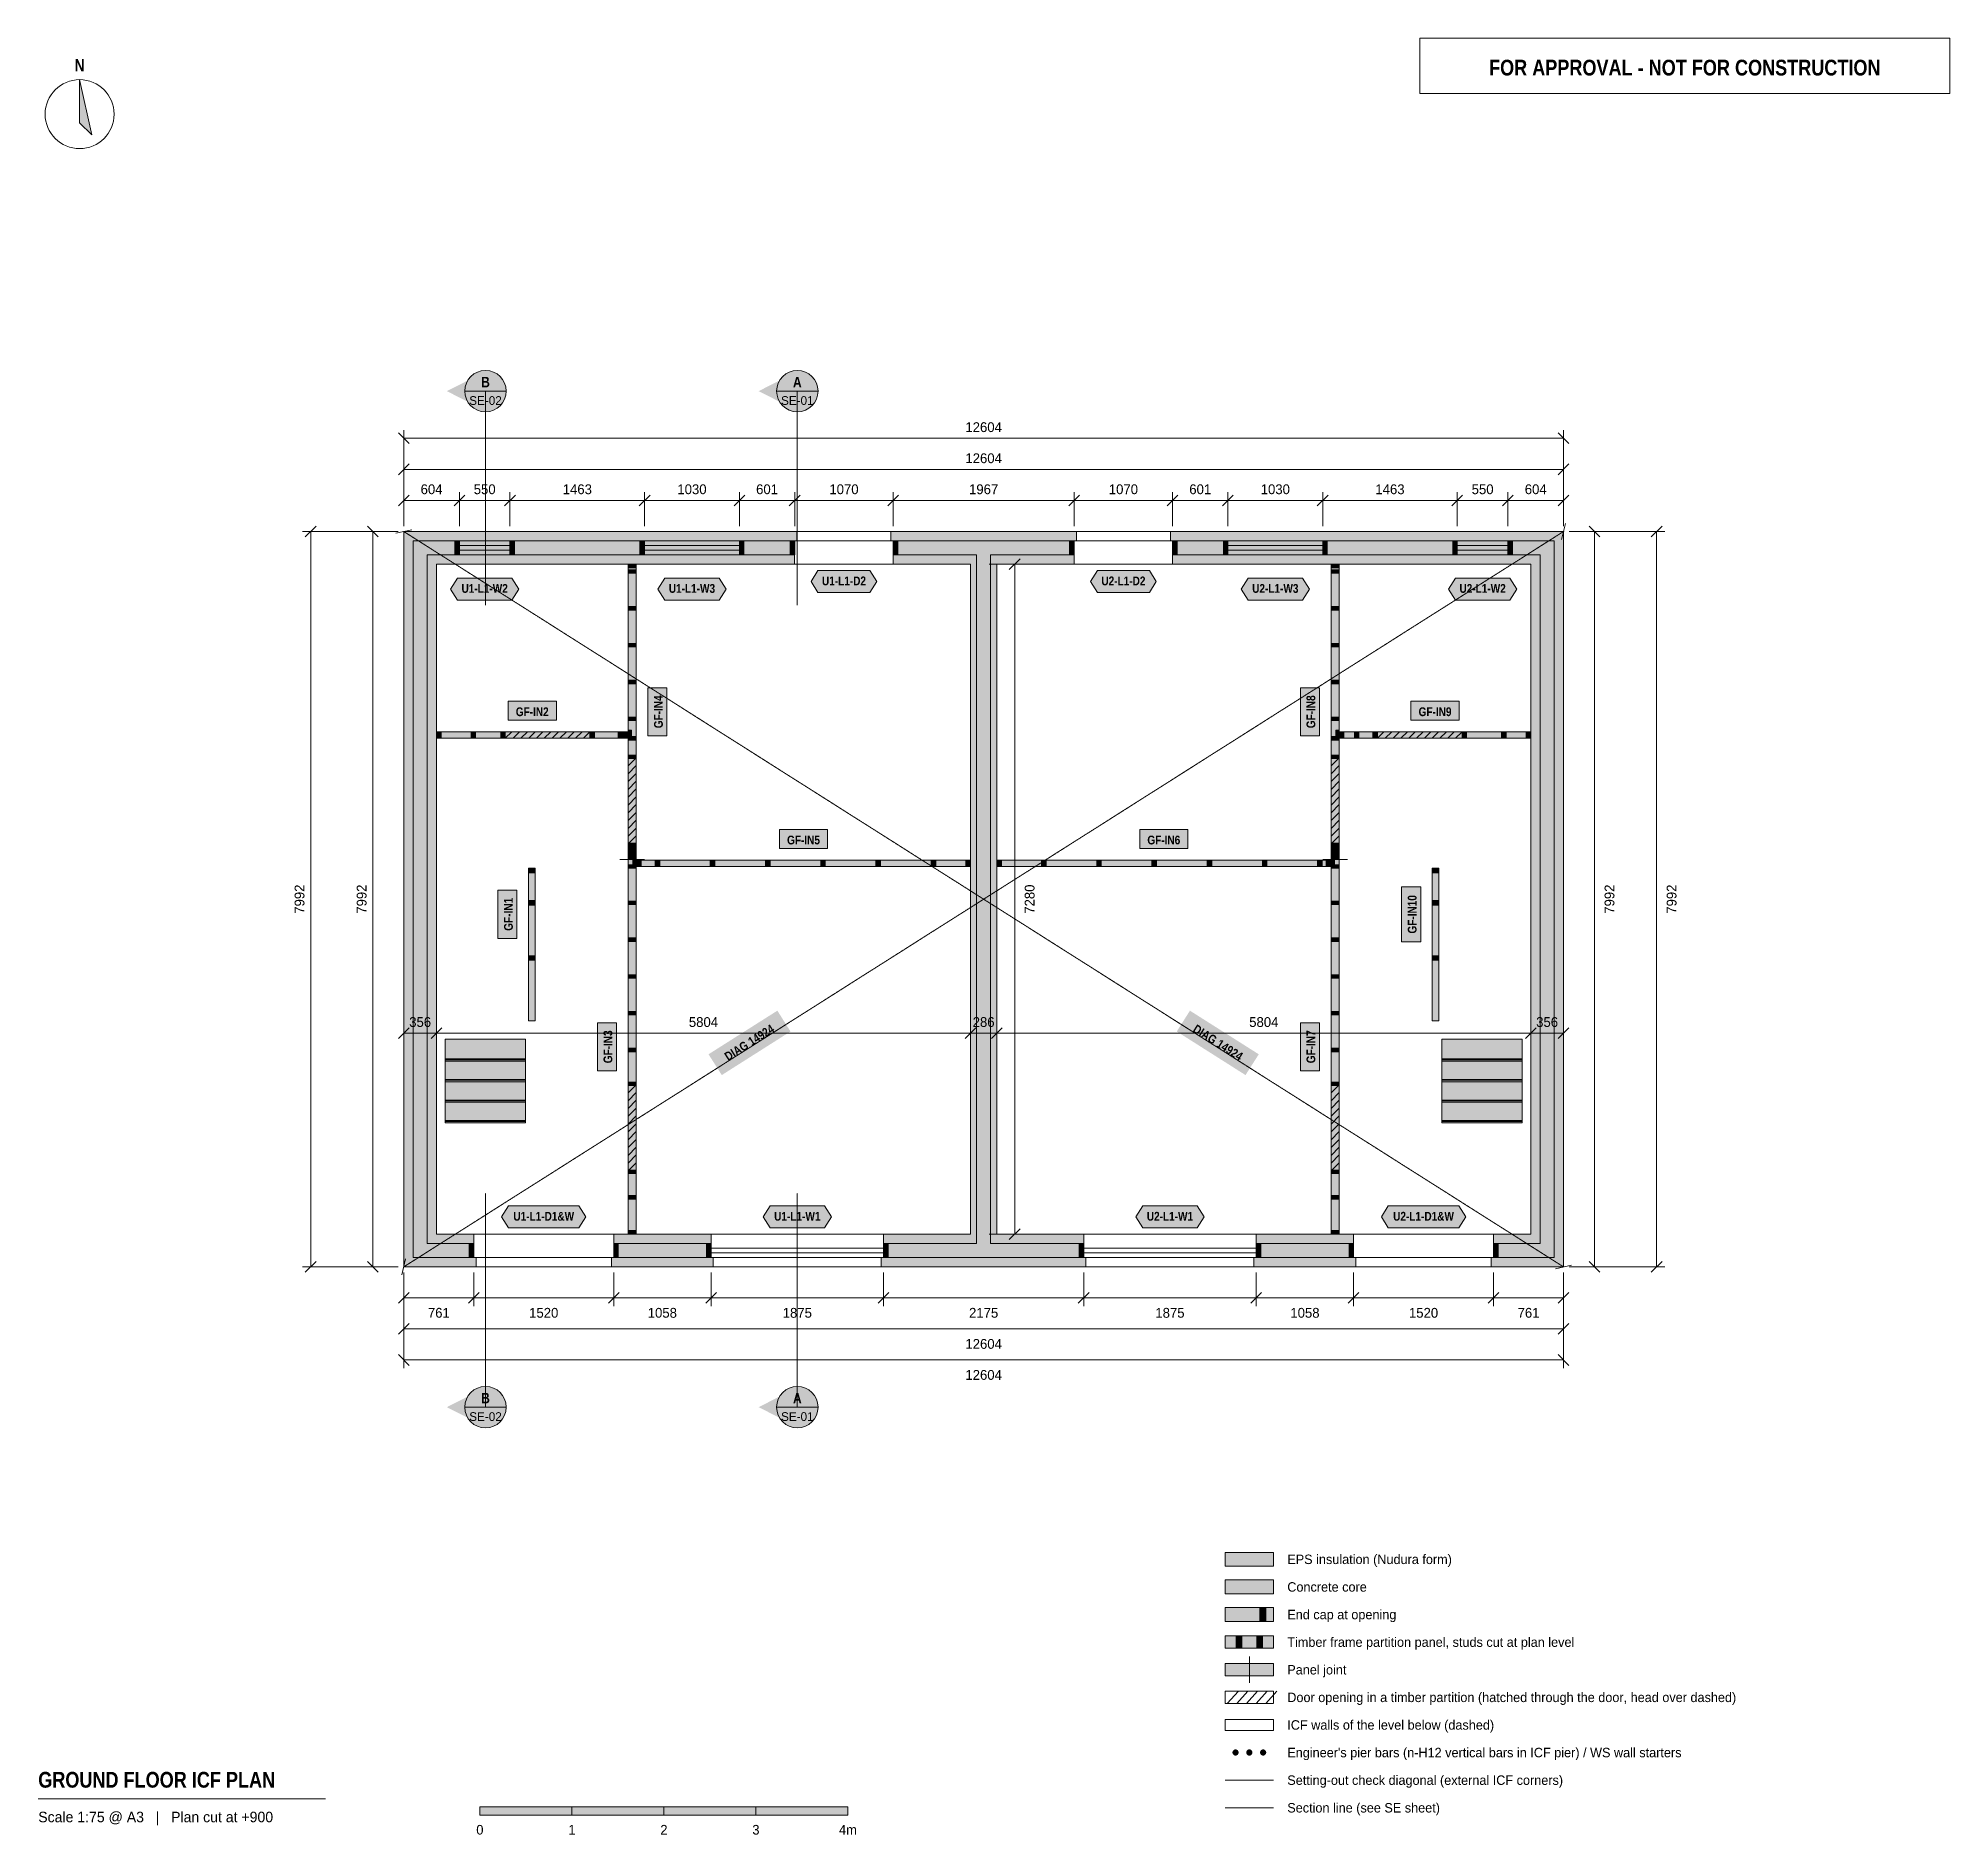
# Model space of a CAD drawing. Header units: millimetres. Extents: x -3973 to 16802, y -6172 to 13352.
import ezdxf
from ezdxf.enums import TextEntityAlignment as Align

# ---------------------------------------------------------------- set-up
doc = ezdxf.new("R2010")
doc.units = ezdxf.units.MM
doc.linetypes.add('DASHED', pattern=[1.524, 1.27, -0.254])
for name, color, linetype in [('FILL-C_9E1A1A', 7, 'Continuous'), ('FILL-C_B2B2B5', 7, 'Continuous'), ('FILL-EPS', 7, 'Continuous'), ('FILL-INK', 7, 'Continuous'), ('FILL-RED', 7, 'Continuous'), ('FILL-TEAL_DK', 7, 'Continuous'), ('FILL-TIMBER', 7, 'Continuous'), ('FILL-WHITE', 7, 'Continuous'), ('LINE-C_85297A', 7, 'Continuous'), ('LINE-C_85297A-DASH', 7, 'DASHED'), ('LINE-INK', 7, 'Continuous'), ('LINE-INK-DASH', 7, 'DASHED'), ('LINE-RED', 7, 'Continuous'), ('LINE-RED-DASH', 7, 'DASHED'), ('LINE-STEEL_GREY', 7, 'Continuous'), ('LINE-STEEL_GREY-DASH', 7, 'DASHED'), ('LINE-TEAL_DK', 7, 'Continuous'), ('LINE-TIMBER_DK', 7, 'Continuous'), ('TEXT-C_85297A', 7, 'Continuous'), ('TEXT-INK', 7, 'Continuous'), ('TEXT-RED', 7, 'Continuous'), ('TEXT-STEEL_GREY', 7, 'Continuous'), ('TEXT-TEAL_DK', 7, 'Continuous')]:
    doc.layers.add(name, color=color, linetype=linetype)
doc.styles.add('OpenSansCondensed-Bold', font='OpenSansCondensed-Bold.ttf')

msp = doc.modelspace()

# ---------------------------------------------------------------- texts
at = {"layer": 'TEXT-C_85297A', "style": 'OpenSansCondensed-Bold'}
for rotation, p in [(32.3765, (3781, 2397)), (-32.3765, (8823, 2397))]:
    msp.add_text('DIAG 14924', height=95.2, rotation=rotation, dxfattribs=at).set_placement(p, align=Align.CENTER)
at = {"layer": 'TEXT-INK', "style": 'OpenSansCondensed-Bold'}
for s, height, p in [('N', 133, (-3523, 12992)), ('GF-IN2', 95.2, (1396, 5985)), ('GF-IN9', 95.2, (11208, 5985)), ('GF-IN5', 95.2, (4344, 4591)), ('GF-IN6', 95.2, (8260, 4591))]:
    msp.add_text(s, height=height, dxfattribs=at).set_placement(p, align=Align.CENTER)
at = {"layer": 'TEXT-INK'}
for s, height, p in [('12604', 106.7, (6302, 9072)), ('12604', 106.7, (6302, 8734)), ('604', 106.7, (302, 8397)), ('550', 106.7, (879, 8397)), ('1463', 106.7, (1886, 8397)), ('1030', 106.7, (3132, 8397)), ('601', 106.7, (3948, 8397)), ('1070', 106.7, (4784, 8397)), ('1967', 106.7, (6302, 8397)), ('1070', 106.7, (7821, 8397)), ('601', 106.7, (8656, 8397)), ('1030', 106.7, (9472, 8397)), ('1463', 106.7, (10718, 8397)), ('550', 106.7, (11725, 8397)), ('604', 106.7, (12302, 8397)), ('356', 106.7, (178, 2607)), ('5804', 106.7, (3257, 2607)), ('286', 106.7, (6302, 2607)), ('5804', 106.7, (9347, 2607)), ('356', 106.7, (12426, 2607)), ('761', 106.7, (381, -553)), ('1520', 106.7, (1521, -553)), ('1058', 106.7, (2810, -553)), ('1875', 106.7, (4277, -553)), ('2175', 106.7, (6302, -553)), ('1875', 106.7, (8327, -553)), ('1058', 106.7, (9794, -553)), ('1520', 106.7, (11083, -553)), ('761', 106.7, (12224, -553)), ('12604', 106.7, (6302, -891)), ('12604', 106.7, (6302, -1228)), ('0', 105, (827, -6170)), ('1', 105, (1827, -6170)), ('2', 105, (2827, -6170)), ('3', 105, (3827, -6170)), ('4m', 104.8, (4827, -6170))]:
    msp.add_text(s, height=height, dxfattribs=at).set_placement(p, align=Align.CENTER)
at = {"layer": 'TEXT-INK', "style": 'OpenSansCondensed-Bold'}
for s, p in [('GF-IN4', (2815, 6032)), ('GF-IN8', (9906, 6032)), ('GF-IN1', (1185, 3831)), ('GF-IN10', (11007, 3831)), ('GF-IN3', (2266, 2391)), ('GF-IN7', (9906, 2391))]:
    msp.add_text(s, height=95.2, rotation=90, dxfattribs=at).set_placement(p, align=Align.CENTER)
at = {"layer": 'TEXT-INK'}
for s, p in [('7992', (-1080, 3996)), ('7992', (-405, 3996)), ('7280', (6855, 3996)), ('7992', (13157, 3996)), ('7992', (13832, 3996))]:
    msp.add_text(s, height=106.7, rotation=90, dxfattribs=at).set_placement(p, align=Align.CENTER)
for s, p in [('EPS insulation (Nudura form)', (9602, -3230)), ('Concrete core', (9602, -3530)), ('End cap at opening', (9602, -3830)), ('Timber frame partition panel, studs cut at plan level', (9602, -4130)), ('Panel joint', (9602, -4430)), ('Door opening in a timber partition (hatched through the door, head over dashed)', (9602, -4730)), ('ICF walls of the level below (dashed)', (9602, -5030)), ("Engineer's pier bars (n-H12 vertical bars in ICF pier) / WS wall starters", (9602, -5330)), ('Setting-out check diagonal (external ICF corners)', (9602, -5630)), ('Section line (see SE sheet)', (9602, -5930))]:
    msp.add_text(s, height=102.87, dxfattribs=at).set_placement(p)
at = {"layer": 'TEXT-INK', "style": 'OpenSansCondensed-Bold'}
msp.add_text('GROUND FLOOR ICF PLAN', height=171.45, dxfattribs=at).set_placement((-3973, -5660))
at = {"layer": 'TEXT-RED', "style": 'OpenSansCondensed-Bold'}
for s, height, p in [('FOR APPROVAL - NOT FOR CONSTRUCTION', 171.45, (13922, 12947)), ('B', 114, (888, 9558)), ('A', 114, (4277, 9558)), ('B', 114, (888, -1484)), ('A', 114, (4277, -1484))]:
    msp.add_text(s, height=height, dxfattribs=at).set_placement(p, align=Align.CENTER)
at = {"layer": 'TEXT-RED'}
for s, p in [('SE-02', (888, 9367)), ('SE-01', (4277, 9367)), ('SE-02', (888, -1675)), ('SE-01', (4277, -1675))]:
    msp.add_text(s, height=95.2, dxfattribs=at).set_placement(p, align=Align.CENTER)
at = {"layer": 'TEXT-STEEL_GREY'}
msp.add_text('Scale 1:75 @ A3   |   Plan cut at +900', height=114.3, dxfattribs=at).set_placement((-3973, -6036))
at = {"layer": 'TEXT-TEAL_DK', "style": 'OpenSansCondensed-Bold'}
for s, p in [('U1-L1-D2', (4784, 7407)), ('U2-L1-D2', (7821, 7407)), ('U1-L1-W2', (879, 7325)), ('U1-L1-W3', (3132, 7325)), ('U2-L1-W3', (9472, 7325)), ('U2-L1-W2', (11725, 7325)), ('U1-L1-D1&W', (1521, 502)), ('U1-L1-W1', (4277, 502)), ('U2-L1-W1', (8327, 502)), ('U2-L1-D1&W', (11083, 502))]:
    msp.add_text(s, height=95.2, dxfattribs=at).set_placement(p, align=Align.CENTER)

# ---------------------------------------------------------------- hatches: boundary and pattern name
at = {"layer": 'FILL-C_9E1A1A', "true_color": 0x9e1a1a}
h = msp.add_hatch(color=24, dxfattribs=at)
h.dxf.hatch_style = 1
h.paths.add_polyline_path([(9073, -5278), (9072, -5269), (9069, -5261), (9063, -5254), (9056, -5249), (9048, -5245), (9040, -5244), (9031, -5245), (9023, -5249), (9016, -5254), (9010, -5261), (9007, -5269), (9006, -5278), (9007, -5287), (9010, -5295), (9016, -5302), (9023, -5307), (9031, -5311), (9040, -5312), (9048, -5311), (9056, -5307), (9063, -5302), (9069, -5295), (9072, -5287)])
h = msp.add_hatch(color=24, dxfattribs=at)
h.dxf.hatch_style = 1
h.paths.add_polyline_path([(9223, -5278), (9222, -5269), (9219, -5261), (9213, -5254), (9206, -5249), (9198, -5245), (9190, -5244), (9181, -5245), (9173, -5249), (9166, -5254), (9160, -5261), (9157, -5269), (9156, -5278), (9157, -5287), (9160, -5295), (9166, -5302), (9173, -5307), (9181, -5311), (9190, -5312), (9198, -5311), (9206, -5307), (9213, -5302), (9219, -5295), (9222, -5287)])
h = msp.add_hatch(color=24, dxfattribs=at)
h.dxf.hatch_style = 1
h.paths.add_polyline_path([(9373, -5278), (9372, -5269), (9369, -5261), (9363, -5254), (9356, -5249), (9348, -5245), (9340, -5244), (9331, -5245), (9323, -5249), (9316, -5254), (9310, -5261), (9307, -5269), (9306, -5278), (9307, -5287), (9310, -5295), (9316, -5302), (9323, -5307), (9331, -5311), (9340, -5312), (9348, -5311), (9356, -5307), (9363, -5302), (9369, -5295), (9372, -5287)])
at = {"layer": 'FILL-C_B2B2B5', "true_color": 0xb2b2b5}
h = msp.add_hatch(color=253, dxfattribs=at)
h.dxf.hatch_style = 1
h.paths.add_polyline_path([(4248, 7738), (254, 7738), (254, 254), (761, 254), (761, 102), (102, 102), (102, 7890), (4248, 7890)])
h = msp.add_hatch(color=253, dxfattribs=at)
h.dxf.hatch_style = 1
h.paths.add_polyline_path([(5318, 7890), (7285, 7890), (7285, 7738), (6378, 7738), (6378, 254), (7390, 254), (7390, 102), (5215, 102), (5215, 254), (6226, 254), (6226, 7738), (5318, 7738)])
h = msp.add_hatch(color=253, dxfattribs=at)
h.dxf.hatch_style = 1
h.paths.add_polyline_path([(8356, 7890), (12502, 7890), (12502, 102), (11844, 102), (11844, 254), (12350, 254), (12350, 7738), (8356, 7738)])
h = msp.add_hatch(color=253, dxfattribs=at)
h.dxf.hatch_style = 1
h.paths.add_polyline_path([(2281, 254), (3340, 254), (3340, 102), (2281, 102)])
h = msp.add_hatch(color=253, dxfattribs=at)
h.dxf.hatch_style = 1
h.paths.add_polyline_path([(9265, 254), (10323, 254), (10323, 102), (9265, 102)])
h = msp.add_hatch(color=253, dxfattribs=at)
h.dxf.hatch_style = 1
h.paths.add_polyline_path([(8927, -3553), (9452, -3553), (9452, -3403), (8927, -3403)])
at = {"layer": 'FILL-EPS', "true_color": 0xccffff}
h = msp.add_hatch(color=7, dxfattribs=at)
h.dxf.hatch_style = 1
h.paths.add_polyline_path([(0, 7991), (4273, 7991), (4273, 7891), (4248, 7891), (4248, 7890), (102, 7890), (102, 102), (761, 102), (761, 101), (786, 101), (786, 0), (0, 0)])
h = msp.add_hatch(color=7, dxfattribs=at)
h.dxf.hatch_style = 1
h.paths.add_polyline_path([(5318, 7891), (5294, 7891), (5294, 7991), (7310, 7991), (7310, 7891), (7285, 7891), (7285, 7890), (5318, 7890)])
h = msp.add_hatch(color=7, dxfattribs=at)
h.dxf.hatch_style = 1
h.paths.add_polyline_path([(8356, 7891), (8331, 7891), (8331, 7991), (12604, 7991), (12604, 0), (11818, 0), (11818, 101), (11844, 101), (11844, 102), (12502, 102), (12502, 7890), (8356, 7890)])
h = msp.add_hatch(color=7, dxfattribs=at)
h.dxf.hatch_style = 1
h.paths.add_polyline_path([(4248, 7636), (356, 7636), (356, 356), (761, 356), (761, 254), (254, 254), (254, 7738), (4248, 7738)])
h = msp.add_hatch(color=7, dxfattribs=at)
h.dxf.hatch_style = 1
h.paths.add_polyline_path([(5318, 7636), (5318, 7738), (6226, 7738), (6226, 254), (5215, 254), (5215, 356), (6159, 356), (6159, 7636)])
h = msp.add_hatch(color=7, dxfattribs=at)
h.dxf.hatch_style = 1
h.paths.add_polyline_path([(7285, 7636), (6445, 7636), (6445, 356), (7390, 356), (7390, 254), (6378, 254), (6378, 7738), (7285, 7738)])
h = msp.add_hatch(color=7, dxfattribs=at)
h.dxf.hatch_style = 1
h.paths.add_polyline_path([(12248, 7636), (8356, 7636), (8356, 7738), (12350, 7738), (12350, 254), (11844, 254), (11844, 356), (12248, 356)])
h = msp.add_hatch(color=7, dxfattribs=at)
h.dxf.hatch_style = 1
h.paths.add_polyline_path([(2281, 356), (3340, 356), (3340, 254), (2281, 254)])
h = msp.add_hatch(color=7, dxfattribs=at)
h.dxf.hatch_style = 1
h.paths.add_polyline_path([(9265, 356), (10323, 356), (10323, 254), (9265, 254)])
h = msp.add_hatch(color=7, dxfattribs=at)
h.dxf.hatch_style = 1
h.paths.add_polyline_path([(3364, 101), (3364, 0), (2256, 0), (2256, 101), (2281, 101), (2281, 102), (3340, 102), (3340, 101)])
h = msp.add_hatch(color=7, dxfattribs=at)
h.dxf.hatch_style = 1
h.paths.add_polyline_path([(7390, 101), (7414, 101), (7414, 0), (5190, 0), (5190, 101), (5215, 101), (5215, 102), (7390, 102)])
h = msp.add_hatch(color=7, dxfattribs=at)
h.dxf.hatch_style = 1
h.paths.add_polyline_path([(9265, 101), (9265, 102), (10323, 102), (10323, 101), (10348, 101), (10348, 0), (9240, 0), (9240, 101)])
h = msp.add_hatch(color=7, dxfattribs=at)
h.dxf.hatch_style = 1
h.paths.add_polyline_path([(8927, -3253), (9452, -3253), (9452, -3103), (8927, -3103)])
h = msp.add_hatch(color=7, dxfattribs=at)
h.dxf.hatch_style = 1
h.paths.add_polyline_path([(8927, -3853), (9452, -3853), (9452, -3703), (8927, -3703)])
at = {"layer": 'FILL-INK', "true_color": 0x14141a}
h = msp.add_hatch(color=250, dxfattribs=at)
h.dxf.hatch_style = 1
h.paths.add_polyline_path([(-3523, 12902), (-3392, 12302), (-3523, 12433)])
h = msp.add_hatch(color=250, dxfattribs=at)
h.dxf.hatch_style = 1
h.paths.add_polyline_path([(827, -5960), (1827, -5960), (1827, -5870), (827, -5870)])
h = msp.add_hatch(color=250, dxfattribs=at)
h.dxf.hatch_style = 1
h.paths.add_polyline_path([(2827, -5960), (3827, -5960), (3827, -5870), (2827, -5870)])
at = {"layer": 'FILL-RED', "true_color": 0xb81a1f}
h = msp.add_hatch(color=242, dxfattribs=at)
h.dxf.hatch_style = 1
h.paths.add_polyline_path([(468, 9517), (888, 9303), (888, 9730)])
h = msp.add_hatch(color=242, dxfattribs=at)
h.dxf.hatch_style = 1
h.paths.add_polyline_path([(3857, 9517), (4277, 9303), (4277, 9730)])
h = msp.add_hatch(color=242, dxfattribs=at)
h.dxf.hatch_style = 1
h.paths.add_polyline_path([(468, -1525), (888, -1739), (888, -1311)])
h = msp.add_hatch(color=242, dxfattribs=at)
h.dxf.hatch_style = 1
h.paths.add_polyline_path([(3857, -1525), (4277, -1739), (4277, -1311)])
at = {"layer": 'FILL-TEAL_DK', "true_color": 0x006b5c}
h = msp.add_hatch(color=126, dxfattribs=at)
h.dxf.hatch_style = 1
h.paths.add_polyline_path([(554, 7890), (604, 7890), (604, 7737), (554, 7737)])
h = msp.add_hatch(color=126, dxfattribs=at)
h.dxf.hatch_style = 1
h.paths.add_polyline_path([(1154, 7890), (1204, 7890), (1204, 7737), (1154, 7737)])
h = msp.add_hatch(color=126, dxfattribs=at)
h.dxf.hatch_style = 1
h.paths.add_polyline_path([(2567, 7890), (2617, 7890), (2617, 7737), (2567, 7737)])
h = msp.add_hatch(color=126, dxfattribs=at)
h.dxf.hatch_style = 1
h.paths.add_polyline_path([(3647, 7890), (3697, 7890), (3697, 7737), (3647, 7737)])
h = msp.add_hatch(color=126, dxfattribs=at)
h.dxf.hatch_style = 1
h.paths.add_polyline_path([(4198, 7890), (4249, 7890), (4249, 7737), (4198, 7737)])
h = msp.add_hatch(color=126, dxfattribs=at)
h.dxf.hatch_style = 1
h.paths.add_polyline_path([(5318, 7890), (5369, 7890), (5369, 7737), (5318, 7737)])
h = msp.add_hatch(color=126, dxfattribs=at)
h.dxf.hatch_style = 1
h.paths.add_polyline_path([(7236, 7890), (7286, 7890), (7286, 7737), (7236, 7737)])
h = msp.add_hatch(color=126, dxfattribs=at)
h.dxf.hatch_style = 1
h.paths.add_polyline_path([(8356, 7890), (8406, 7890), (8406, 7737), (8356, 7737)])
h = msp.add_hatch(color=126, dxfattribs=at)
h.dxf.hatch_style = 1
h.paths.add_polyline_path([(8907, 7890), (8957, 7890), (8957, 7737), (8907, 7737)])
h = msp.add_hatch(color=126, dxfattribs=at)
h.dxf.hatch_style = 1
h.paths.add_polyline_path([(9987, 7890), (10037, 7890), (10037, 7737), (9987, 7737)])
h = msp.add_hatch(color=126, dxfattribs=at)
h.dxf.hatch_style = 1
h.paths.add_polyline_path([(11400, 7890), (11450, 7890), (11450, 7737), (11400, 7737)])
h = msp.add_hatch(color=126, dxfattribs=at)
h.dxf.hatch_style = 1
h.paths.add_polyline_path([(12000, 7890), (12050, 7890), (12050, 7737), (12000, 7737)])
h = msp.add_hatch(color=126, dxfattribs=at)
h.dxf.hatch_style = 1
h.paths.add_polyline_path([(711, 254), (761, 254), (761, 102), (711, 102)])
h = msp.add_hatch(color=126, dxfattribs=at)
h.dxf.hatch_style = 1
h.paths.add_polyline_path([(2281, 254), (2331, 254), (2331, 102), (2281, 102)])
h = msp.add_hatch(color=126, dxfattribs=at)
h.dxf.hatch_style = 1
h.paths.add_polyline_path([(3290, 254), (3340, 254), (3340, 102), (3290, 102)])
h = msp.add_hatch(color=126, dxfattribs=at)
h.dxf.hatch_style = 1
h.paths.add_polyline_path([(5214, 254), (5264, 254), (5264, 102), (5214, 102)])
h = msp.add_hatch(color=126, dxfattribs=at)
h.dxf.hatch_style = 1
h.paths.add_polyline_path([(7339, 254), (7390, 254), (7390, 102), (7339, 102)])
h = msp.add_hatch(color=126, dxfattribs=at)
h.dxf.hatch_style = 1
h.paths.add_polyline_path([(9265, 254), (9314, 254), (9314, 102), (9265, 102)])
h = msp.add_hatch(color=126, dxfattribs=at)
h.dxf.hatch_style = 1
h.paths.add_polyline_path([(10273, 254), (10323, 254), (10323, 102), (10273, 102)])
h = msp.add_hatch(color=126, dxfattribs=at)
h.dxf.hatch_style = 1
h.paths.add_polyline_path([(11843, 254), (11893, 254), (11893, 102), (11843, 102)])
h = msp.add_hatch(color=126, dxfattribs=at)
h.dxf.hatch_style = 1
h.paths.add_polyline_path([(9302, -3853), (9369, -3853), (9369, -3703), (9302, -3703)])
at = {"layer": 'FILL-TIMBER', "true_color": 0xeddbb8}
h = msp.add_hatch(color=254, dxfattribs=at)
h.dxf.hatch_style = 1
h.paths.add_polyline_path([(2526, 7635), (2526, 7612), (2526, 7597), (2492, 7597), (2438, 7597), (2438, 7621), (2438, 7635), (2472, 7635)])
h = msp.add_hatch(color=254, dxfattribs=at)
h.dxf.hatch_style = 1
h.paths.add_polyline_path([(2526, 7575), (2526, 7551), (2526, 7537), (2492, 7537), (2438, 7537), (2438, 7560), (2438, 7575), (2472, 7575)])
h = msp.add_hatch(color=254, dxfattribs=at)
h.dxf.hatch_style = 1
h.paths.add_polyline_path([(10166, 7635), (10166, 7612), (10166, 7597), (10132, 7597), (10078, 7597), (10078, 7621), (10078, 7635), (10112, 7635)])
h = msp.add_hatch(color=254, dxfattribs=at)
h.dxf.hatch_style = 1
h.paths.add_polyline_path([(10166, 7575), (10166, 7551), (10166, 7537), (10132, 7537), (10078, 7537), (10078, 7560), (10078, 7575), (10112, 7575)])
h = msp.add_hatch(color=254, dxfattribs=at)
h.dxf.hatch_style = 1
h.paths.add_polyline_path([(2526, 7175), (2526, 7151), (2526, 7137), (2492, 7137), (2438, 7137), (2438, 7160), (2438, 7175), (2472, 7175)])
h = msp.add_hatch(color=254, dxfattribs=at)
h.dxf.hatch_style = 1
h.paths.add_polyline_path([(10166, 7175), (10166, 7151), (10166, 7137), (10132, 7137), (10078, 7137), (10078, 7160), (10078, 7175), (10112, 7175)])
h = msp.add_hatch(color=254, dxfattribs=at)
h.dxf.hatch_style = 1
h.paths.add_polyline_path([(2526, 6775), (2526, 6751), (2526, 6737), (2492, 6737), (2438, 6737), (2438, 6760), (2438, 6775), (2472, 6775)])
h = msp.add_hatch(color=254, dxfattribs=at)
h.dxf.hatch_style = 1
h.paths.add_polyline_path([(10166, 6775), (10166, 6751), (10166, 6737), (10132, 6737), (10078, 6737), (10078, 6760), (10078, 6775), (10112, 6775)])
h = msp.add_hatch(color=254, dxfattribs=at)
h.dxf.hatch_style = 1
h.paths.add_polyline_path([(2526, 6375), (2526, 6351), (2526, 6337), (2492, 6337), (2438, 6337), (2438, 6360), (2438, 6375), (2472, 6375)])
h = msp.add_hatch(color=254, dxfattribs=at)
h.dxf.hatch_style = 1
h.paths.add_polyline_path([(10166, 6375), (10166, 6351), (10166, 6337), (10132, 6337), (10078, 6337), (10078, 6360), (10078, 6375), (10112, 6375)])
h = msp.add_hatch(color=254, dxfattribs=at)
h.dxf.hatch_style = 1
h.paths.add_polyline_path([(2526, 5975), (2526, 5951), (2526, 5937), (2492, 5937), (2438, 5937), (2438, 5960), (2438, 5975), (2472, 5975)])
h = msp.add_hatch(color=254, dxfattribs=at)
h.dxf.hatch_style = 1
h.paths.add_polyline_path([(2476, 5833), (2476, 5790), (2476, 5763), (2461, 5763), (2438, 5763), (2438, 5805), (2438, 5833), (2452, 5833)])
h = msp.add_hatch(color=254, dxfattribs=at)
h.dxf.hatch_style = 1
h.paths.add_polyline_path([(10166, 5975), (10166, 5951), (10166, 5937), (10132, 5937), (10078, 5937), (10078, 5960), (10078, 5975), (10112, 5975)])
h = msp.add_hatch(color=254, dxfattribs=at)
h.dxf.hatch_style = 1
h.paths.add_polyline_path([(10166, 5833), (10166, 5790), (10166, 5763), (10152, 5763), (10128, 5763), (10128, 5805), (10128, 5833), (10143, 5833)])
h = msp.add_hatch(color=254, dxfattribs=at)
h.dxf.hatch_style = 1
h.paths.add_polyline_path([(406, 5744), (375, 5744), (356, 5744), (356, 5770), (356, 5813), (387, 5813), (406, 5813), (406, 5787)])
h = msp.add_hatch(color=254, dxfattribs=at)
h.dxf.hatch_style = 1
h.paths.add_polyline_path([(781, 5744), (750, 5744), (731, 5744), (731, 5770), (731, 5813), (761, 5813), (781, 5813), (781, 5787)])
h = msp.add_hatch(color=254, dxfattribs=at)
h.dxf.hatch_style = 1
h.paths.add_polyline_path([(1103, 5744), (1072, 5744), (1053, 5744), (1053, 5770), (1053, 5813), (1084, 5813), (1103, 5813), (1103, 5787)])
h = msp.add_hatch(color=254, dxfattribs=at)
h.dxf.hatch_style = 1
h.paths.add_polyline_path([(2071, 5744), (2040, 5744), (2021, 5744), (2021, 5770), (2021, 5813), (2052, 5813), (2071, 5813), (2071, 5787)])
h = msp.add_hatch(color=254, dxfattribs=at)
h.dxf.hatch_style = 1
h.paths.add_polyline_path([(2381, 5744), (2350, 5744), (2331, 5744), (2331, 5770), (2331, 5813), (2361, 5813), (2381, 5813), (2381, 5787)])
h = msp.add_hatch(color=254, dxfattribs=at)
h.dxf.hatch_style = 1
h.paths.add_polyline_path([(2435, 5744), (2405, 5744), (2386, 5744), (2386, 5770), (2386, 5813), (2416, 5813), (2435, 5813), (2435, 5787)])
h = msp.add_hatch(color=254, dxfattribs=at)
h.dxf.hatch_style = 1
h.paths.add_polyline_path([(2526, 5763), (2526, 5739), (2526, 5725), (2492, 5725), (2438, 5725), (2438, 5748), (2438, 5763), (2472, 5763)])
h = msp.add_hatch(color=254, dxfattribs=at)
h.dxf.hatch_style = 1
h.paths.add_polyline_path([(10166, 5763), (10166, 5739), (10166, 5725), (10132, 5725), (10078, 5725), (10078, 5748), (10078, 5763), (10112, 5763)])
h = msp.add_hatch(color=254, dxfattribs=at)
h.dxf.hatch_style = 1
h.paths.add_polyline_path([(10218, 5744), (10188, 5744), (10168, 5744), (10168, 5770), (10168, 5813), (10199, 5813), (10218, 5813), (10218, 5787)])
h = msp.add_hatch(color=254, dxfattribs=at)
h.dxf.hatch_style = 1
h.paths.add_polyline_path([(10381, 5744), (10350, 5744), (10331, 5744), (10331, 5770), (10331, 5813), (10361, 5813), (10381, 5813), (10381, 5787)])
h = msp.add_hatch(color=254, dxfattribs=at)
h.dxf.hatch_style = 1
h.paths.add_polyline_path([(10583, 5744), (10552, 5744), (10533, 5744), (10533, 5770), (10533, 5813), (10564, 5813), (10583, 5813), (10583, 5787)])
h = msp.add_hatch(color=254, dxfattribs=at)
h.dxf.hatch_style = 1
h.paths.add_polyline_path([(11551, 5744), (11520, 5744), (11501, 5744), (11501, 5770), (11501, 5813), (11532, 5813), (11551, 5813), (11551, 5787)])
h = msp.add_hatch(color=254, dxfattribs=at)
h.dxf.hatch_style = 1
h.paths.add_polyline_path([(11981, 5744), (11950, 5744), (11931, 5744), (11931, 5770), (11931, 5813), (11961, 5813), (11981, 5813), (11981, 5787)])
h = msp.add_hatch(color=254, dxfattribs=at)
h.dxf.hatch_style = 1
h.paths.add_polyline_path([(12248, 5744), (12217, 5744), (12198, 5744), (12198, 5770), (12198, 5813), (12229, 5813), (12248, 5813), (12248, 5787)])
h = msp.add_hatch(color=254, dxfattribs=at)
h.dxf.hatch_style = 1
h.paths.add_polyline_path([(2526, 5561), (2526, 5537), (2526, 5523), (2492, 5523), (2438, 5523), (2438, 5546), (2438, 5561), (2472, 5561)])
h = msp.add_hatch(color=254, dxfattribs=at)
h.dxf.hatch_style = 1
h.paths.add_polyline_path([(10166, 5561), (10166, 5537), (10166, 5523), (10132, 5523), (10078, 5523), (10078, 5546), (10078, 5561), (10112, 5561)])
h = msp.add_hatch(color=254, dxfattribs=at)
h.dxf.hatch_style = 1
h.paths.add_polyline_path([(2526, 4605), (2526, 4581), (2526, 4566), (2492, 4566), (2438, 4566), (2438, 4590), (2438, 4605), (2472, 4605)])
h = msp.add_hatch(color=254, dxfattribs=at)
h.dxf.hatch_style = 1
h.paths.add_polyline_path([(10166, 4605), (10166, 4581), (10166, 4566), (10132, 4566), (10078, 4566), (10078, 4590), (10078, 4605), (10112, 4605)])
h = msp.add_hatch(color=254, dxfattribs=at)
h.dxf.hatch_style = 1
h.paths.add_polyline_path([(2526, 4467), (2526, 4443), (2526, 4428), (2492, 4428), (2438, 4428), (2438, 4452), (2438, 4467), (2472, 4467)])
h = msp.add_hatch(color=254, dxfattribs=at)
h.dxf.hatch_style = 1
h.paths.add_polyline_path([(2526, 4369), (2526, 4346), (2526, 4331), (2492, 4331), (2438, 4331), (2438, 4354), (2438, 4369), (2472, 4369)])
h = msp.add_hatch(color=254, dxfattribs=at)
h.dxf.hatch_style = 1
h.paths.add_polyline_path([(2526, 4426), (2526, 4391), (2526, 4369), (2512, 4369), (2489, 4369), (2489, 4404), (2489, 4426), (2503, 4426)])
h = msp.add_hatch(color=254, dxfattribs=at)
h.dxf.hatch_style = 1
h.paths.add_polyline_path([(2579, 4350), (2548, 4350), (2529, 4350), (2529, 4377), (2529, 4420), (2559, 4420), (2579, 4420), (2579, 4393)])
h = msp.add_hatch(color=254, dxfattribs=at)
h.dxf.hatch_style = 1
h.paths.add_polyline_path([(2781, 4350), (2750, 4350), (2731, 4350), (2731, 4377), (2731, 4420), (2761, 4420), (2781, 4420), (2781, 4393)])
h = msp.add_hatch(color=254, dxfattribs=at)
h.dxf.hatch_style = 1
h.paths.add_polyline_path([(3381, 4350), (3350, 4350), (3331, 4350), (3331, 4377), (3331, 4420), (3361, 4420), (3381, 4420), (3381, 4393)])
h = msp.add_hatch(color=254, dxfattribs=at)
h.dxf.hatch_style = 1
h.paths.add_polyline_path([(3981, 4350), (3950, 4350), (3931, 4350), (3931, 4377), (3931, 4420), (3961, 4420), (3981, 4420), (3981, 4393)])
h = msp.add_hatch(color=254, dxfattribs=at)
h.dxf.hatch_style = 1
h.paths.add_polyline_path([(4581, 4350), (4550, 4350), (4531, 4350), (4531, 4377), (4531, 4420), (4561, 4420), (4581, 4420), (4581, 4393)])
h = msp.add_hatch(color=254, dxfattribs=at)
h.dxf.hatch_style = 1
h.paths.add_polyline_path([(5181, 4350), (5150, 4350), (5131, 4350), (5131, 4377), (5131, 4420), (5161, 4420), (5181, 4420), (5181, 4393)])
h = msp.add_hatch(color=254, dxfattribs=at)
h.dxf.hatch_style = 1
h.paths.add_polyline_path([(5781, 4350), (5750, 4350), (5731, 4350), (5731, 4377), (5731, 4420), (5761, 4420), (5781, 4420), (5781, 4393)])
h = msp.add_hatch(color=254, dxfattribs=at)
h.dxf.hatch_style = 1
h.paths.add_polyline_path([(6159, 4350), (6128, 4350), (6109, 4350), (6109, 4377), (6109, 4420), (6140, 4420), (6159, 4420), (6159, 4393)])
h = msp.add_hatch(color=254, dxfattribs=at)
h.dxf.hatch_style = 1
h.paths.add_polyline_path([(6495, 4350), (6464, 4350), (6445, 4350), (6445, 4377), (6445, 4420), (6476, 4420), (6495, 4420), (6495, 4393)])
h = msp.add_hatch(color=254, dxfattribs=at)
h.dxf.hatch_style = 1
h.paths.add_polyline_path([(6981, 4350), (6950, 4350), (6931, 4350), (6931, 4377), (6931, 4420), (6961, 4420), (6981, 4420), (6981, 4393)])
h = msp.add_hatch(color=254, dxfattribs=at)
h.dxf.hatch_style = 1
h.paths.add_polyline_path([(7581, 4350), (7550, 4350), (7531, 4350), (7531, 4377), (7531, 4420), (7561, 4420), (7581, 4420), (7581, 4393)])
h = msp.add_hatch(color=254, dxfattribs=at)
h.dxf.hatch_style = 1
h.paths.add_polyline_path([(8181, 4350), (8150, 4350), (8131, 4350), (8131, 4377), (8131, 4420), (8161, 4420), (8181, 4420), (8181, 4393)])
h = msp.add_hatch(color=254, dxfattribs=at)
h.dxf.hatch_style = 1
h.paths.add_polyline_path([(8781, 4350), (8750, 4350), (8731, 4350), (8731, 4377), (8731, 4420), (8761, 4420), (8781, 4420), (8781, 4393)])
h = msp.add_hatch(color=254, dxfattribs=at)
h.dxf.hatch_style = 1
h.paths.add_polyline_path([(9381, 4350), (9350, 4350), (9331, 4350), (9331, 4377), (9331, 4420), (9361, 4420), (9381, 4420), (9381, 4393)])
h = msp.add_hatch(color=254, dxfattribs=at)
h.dxf.hatch_style = 1
h.paths.add_polyline_path([(9981, 4350), (9950, 4350), (9931, 4350), (9931, 4377), (9931, 4420), (9961, 4420), (9981, 4420), (9981, 4393)])
h = msp.add_hatch(color=254, dxfattribs=at)
h.dxf.hatch_style = 1
h.paths.add_polyline_path([(10076, 4350), (10045, 4350), (10026, 4350), (10026, 4377), (10026, 4420), (10056, 4420), (10076, 4420), (10076, 4393)])
h = msp.add_hatch(color=254, dxfattribs=at)
h.dxf.hatch_style = 1
h.paths.add_polyline_path([(10166, 4467), (10166, 4443), (10166, 4428), (10132, 4428), (10078, 4428), (10078, 4452), (10078, 4467), (10112, 4467)])
h = msp.add_hatch(color=254, dxfattribs=at)
h.dxf.hatch_style = 1
h.paths.add_polyline_path([(10116, 4426), (10116, 4391), (10116, 4369), (10101, 4369), (10078, 4369), (10078, 4404), (10078, 4426), (10092, 4426)])
h = msp.add_hatch(color=254, dxfattribs=at)
h.dxf.hatch_style = 1
h.paths.add_polyline_path([(10166, 4369), (10166, 4346), (10166, 4331), (10132, 4331), (10078, 4331), (10078, 4354), (10078, 4369), (10112, 4369)])
h = msp.add_hatch(color=254, dxfattribs=at)
h.dxf.hatch_style = 1
h.paths.add_polyline_path([(1426, 4301), (1426, 4282), (1399, 4282), (1356, 4282), (1356, 4313), (1356, 4332), (1383, 4332), (1426, 4332)])
h = msp.add_hatch(color=254, dxfattribs=at)
h.dxf.hatch_style = 1
h.paths.add_polyline_path([(11248, 4301), (11248, 4282), (11221, 4282), (11178, 4282), (11178, 4313), (11178, 4332), (11205, 4332), (11248, 4332)])
h = msp.add_hatch(color=254, dxfattribs=at)
h.dxf.hatch_style = 1
h.paths.add_polyline_path([(1426, 3953), (1426, 3931), (1394, 3931), (1356, 3931), (1356, 3958), (1356, 3981), (1387, 3981), (1426, 3981)])
h = msp.add_hatch(color=254, dxfattribs=at)
h.dxf.hatch_style = 1
h.paths.add_polyline_path([(2526, 3975), (2526, 3951), (2526, 3937), (2492, 3937), (2438, 3937), (2438, 3960), (2438, 3975), (2472, 3975)])
h = msp.add_hatch(color=254, dxfattribs=at)
h.dxf.hatch_style = 1
h.paths.add_polyline_path([(10166, 3975), (10166, 3951), (10166, 3937), (10132, 3937), (10078, 3937), (10078, 3960), (10078, 3975), (10112, 3975)])
h = msp.add_hatch(color=254, dxfattribs=at)
h.dxf.hatch_style = 1
h.paths.add_polyline_path([(11248, 3953), (11248, 3931), (11216, 3931), (11178, 3931), (11178, 3958), (11178, 3981), (11209, 3981), (11248, 3981)])
h = msp.add_hatch(color=254, dxfattribs=at)
h.dxf.hatch_style = 1
h.paths.add_polyline_path([(2526, 3575), (2526, 3551), (2526, 3537), (2492, 3537), (2438, 3537), (2438, 3560), (2438, 3575), (2472, 3575)])
h = msp.add_hatch(color=254, dxfattribs=at)
h.dxf.hatch_style = 1
h.paths.add_polyline_path([(10166, 3575), (10166, 3551), (10166, 3537), (10132, 3537), (10078, 3537), (10078, 3560), (10078, 3575), (10112, 3575)])
h = msp.add_hatch(color=254, dxfattribs=at)
h.dxf.hatch_style = 1
h.paths.add_polyline_path([(1426, 3361), (1426, 3331), (1381, 3331), (1356, 3331), (1356, 3349), (1356, 3381), (1399, 3381), (1426, 3381)])
h = msp.add_hatch(color=254, dxfattribs=at)
h.dxf.hatch_style = 1
h.paths.add_polyline_path([(11248, 3361), (11248, 3331), (11203, 3331), (11178, 3331), (11178, 3349), (11178, 3381), (11221, 3381), (11248, 3381)])
h = msp.add_hatch(color=254, dxfattribs=at)
h.dxf.hatch_style = 1
h.paths.add_polyline_path([(2526, 3175), (2526, 3151), (2526, 3137), (2492, 3137), (2438, 3137), (2438, 3160), (2438, 3175), (2472, 3175)])
h = msp.add_hatch(color=254, dxfattribs=at)
h.dxf.hatch_style = 1
h.paths.add_polyline_path([(10166, 3175), (10166, 3151), (10166, 3137), (10132, 3137), (10078, 3137), (10078, 3160), (10078, 3175), (10112, 3175)])
h = msp.add_hatch(color=254, dxfattribs=at)
h.dxf.hatch_style = 1
h.paths.add_polyline_path([(2526, 2775), (2526, 2751), (2526, 2737), (2492, 2737), (2438, 2737), (2438, 2760), (2438, 2775), (2472, 2775)])
h = msp.add_hatch(color=254, dxfattribs=at)
h.dxf.hatch_style = 1
h.paths.add_polyline_path([(10166, 2775), (10166, 2751), (10166, 2737), (10132, 2737), (10078, 2737), (10078, 2760), (10078, 2775), (10112, 2775)])
h = msp.add_hatch(color=254, dxfattribs=at)
h.dxf.hatch_style = 1
h.paths.add_polyline_path([(2526, 2375), (2526, 2351), (2526, 2337), (2492, 2337), (2438, 2337), (2438, 2360), (2438, 2375), (2472, 2375)])
h = msp.add_hatch(color=254, dxfattribs=at)
h.dxf.hatch_style = 1
h.paths.add_polyline_path([(10166, 2375), (10166, 2351), (10166, 2337), (10132, 2337), (10078, 2337), (10078, 2360), (10078, 2375), (10112, 2375)])
h = msp.add_hatch(color=254, dxfattribs=at)
h.dxf.hatch_style = 1
h.paths.add_polyline_path([(2526, 2008), (2526, 1984), (2526, 1969), (2492, 1969), (2438, 1969), (2438, 1993), (2438, 2008), (2472, 2008)])
h = msp.add_hatch(color=254, dxfattribs=at)
h.dxf.hatch_style = 1
h.paths.add_polyline_path([(10166, 2008), (10166, 1984), (10166, 1969), (10132, 1969), (10078, 1969), (10078, 1993), (10078, 2008), (10112, 2008)])
h = msp.add_hatch(color=254, dxfattribs=at)
h.dxf.hatch_style = 1
h.paths.add_polyline_path([(2526, 1052), (2526, 1028), (2526, 1013), (2492, 1013), (2438, 1013), (2438, 1037), (2438, 1052), (2472, 1052)])
h = msp.add_hatch(color=254, dxfattribs=at)
h.dxf.hatch_style = 1
h.paths.add_polyline_path([(10166, 1052), (10166, 1028), (10166, 1013), (10132, 1013), (10078, 1013), (10078, 1037), (10078, 1052), (10112, 1052)])
h = msp.add_hatch(color=254, dxfattribs=at)
h.dxf.hatch_style = 1
h.paths.add_polyline_path([(2526, 775), (2526, 751), (2526, 737), (2492, 737), (2438, 737), (2438, 760), (2438, 775), (2472, 775)])
h = msp.add_hatch(color=254, dxfattribs=at)
h.dxf.hatch_style = 1
h.paths.add_polyline_path([(10166, 775), (10166, 751), (10166, 737), (10132, 737), (10078, 737), (10078, 760), (10078, 775), (10112, 775)])
h = msp.add_hatch(color=254, dxfattribs=at)
h.dxf.hatch_style = 1
h.paths.add_polyline_path([(2526, 394), (2526, 371), (2526, 356), (2492, 356), (2438, 356), (2438, 379), (2438, 394), (2472, 394)])
h = msp.add_hatch(color=254, dxfattribs=at)
h.dxf.hatch_style = 1
h.paths.add_polyline_path([(10166, 394), (10166, 371), (10166, 356), (10132, 356), (10078, 356), (10078, 379), (10078, 394), (10112, 394)])
h = msp.add_hatch(color=254, dxfattribs=at)
h.dxf.hatch_style = 1
h.paths.add_polyline_path([(9047, -4145), (9107, -4145), (9107, -4010), (9047, -4010)])
h = msp.add_hatch(color=254, dxfattribs=at)
h.dxf.hatch_style = 1
h.paths.add_polyline_path([(9272, -4145), (9332, -4145), (9332, -4010), (9272, -4010)])
at = {"layer": 'FILL-WHITE', "true_color": 0xffffff}
h = msp.add_hatch(color=7, dxfattribs=at)
h.dxf.hatch_style = 1
h.paths.add_polyline_path([(1113, 9517), (1105, 9575), (1083, 9629), (1047, 9676), (1000, 9711), (946, 9734), (888, 9742), (830, 9734), (776, 9711), (729, 9676), (693, 9629), (671, 9575), (663, 9517), (671, 9458), (693, 9404), (729, 9357), (776, 9322), (830, 9299), (888, 9292), (946, 9299), (1000, 9322), (1047, 9357), (1083, 9404), (1105, 9458)])
h = msp.add_hatch(color=7, dxfattribs=at)
h.dxf.hatch_style = 1
h.paths.add_polyline_path([(4502, 9517), (4494, 9575), (4472, 9629), (4436, 9676), (4390, 9711), (4335, 9734), (4277, 9742), (4219, 9734), (4164, 9711), (4118, 9676), (4082, 9629), (4060, 9575), (4052, 9517), (4060, 9458), (4082, 9404), (4118, 9357), (4164, 9322), (4219, 9299), (4277, 9292), (4335, 9299), (4390, 9322), (4436, 9357), (4472, 9404), (4494, 9458)])
h = msp.add_hatch(color=7, dxfattribs=at)
h.dxf.hatch_style = 1
h.paths.add_polyline_path([(509, 7366), (584, 7486), (1175, 7486), (1250, 7366), (1175, 7246), (584, 7246)])
at = {"layer": 'FILL-WHITE', "true_color": 0xfaf5e8}
h = msp.add_hatch(color=7, dxfattribs=at)
h.dxf.hatch_style = 1
h.paths.add_polyline_path([(2438, 5833), (2438, 5937), (2438, 5960), (2438, 5975), (2438, 6337), (2438, 6360), (2438, 6375), (2438, 6737), (2438, 6760), (2438, 6775), (2438, 7137), (2438, 7160), (2438, 7175), (2438, 7537), (2438, 7560), (2438, 7575), (2438, 7597), (2438, 7621), (2438, 7635), (2472, 7635), (2526, 7635), (2526, 7612), (2526, 7597), (2526, 7575), (2526, 7551), (2526, 7537), (2526, 7175), (2526, 7151), (2526, 7137), (2526, 6775), (2526, 6751), (2526, 6737), (2526, 6375), (2526, 6351), (2526, 6337), (2526, 5975), (2526, 5951), (2526, 5937), (2526, 5763), (2526, 5739), (2526, 5725), (2526, 5561), (2526, 5537), (2526, 5523), (2492, 5523), (2438, 5523), (2438, 5546), (2438, 5561), (2438, 5725), (2438, 5748), (2438, 5763), (2438, 5805)])
at = {"layer": 'FILL-WHITE', "true_color": 0xffffff}
h = msp.add_hatch(color=7, dxfattribs=at)
h.dxf.hatch_style = 1
h.paths.add_polyline_path([(2762, 7366), (2837, 7486), (3428, 7486), (3503, 7366), (3428, 7246), (2837, 7246)])
h = msp.add_hatch(color=7, dxfattribs=at)
h.dxf.hatch_style = 1
h.paths.add_polyline_path([(4426, 7448), (4501, 7568), (5066, 7568), (5141, 7448), (5066, 7328), (4501, 7328)])
h = msp.add_hatch(color=7, dxfattribs=at)
h.dxf.hatch_style = 1
h.paths.add_polyline_path([(7463, 7448), (7538, 7568), (8103, 7568), (8178, 7448), (8103, 7328), (7538, 7328)])
h = msp.add_hatch(color=7, dxfattribs=at)
h.dxf.hatch_style = 1
h.paths.add_polyline_path([(9101, 7366), (9176, 7486), (9767, 7486), (9842, 7366), (9767, 7246), (9176, 7246)])
at = {"layer": 'FILL-WHITE', "true_color": 0xfaf5e8}
h = msp.add_hatch(color=7, dxfattribs=at)
h.dxf.hatch_style = 1
h.paths.add_polyline_path([(10078, 5975), (10078, 6337), (10078, 6360), (10078, 6375), (10078, 6737), (10078, 6760), (10078, 6775), (10078, 7137), (10078, 7160), (10078, 7175), (10078, 7537), (10078, 7560), (10078, 7575), (10078, 7597), (10078, 7621), (10078, 7635), (10112, 7635), (10166, 7635), (10166, 7612), (10166, 7597), (10166, 7575), (10166, 7551), (10166, 7537), (10166, 7175), (10166, 7151), (10166, 7137), (10166, 6775), (10166, 6751), (10166, 6737), (10166, 6375), (10166, 6351), (10166, 6337), (10166, 5975), (10166, 5951), (10166, 5937), (10166, 5833), (10166, 5790), (10166, 5763), (10166, 5739), (10166, 5725), (10166, 5561), (10166, 5537), (10166, 5523), (10132, 5523), (10078, 5523), (10078, 5546), (10078, 5561), (10078, 5725), (10078, 5748), (10078, 5763), (10078, 5937), (10078, 5960)])
at = {"layer": 'FILL-WHITE', "true_color": 0xffffff}
h = msp.add_hatch(color=7, dxfattribs=at)
h.dxf.hatch_style = 1
h.paths.add_polyline_path([(11354, 7366), (11429, 7486), (12020, 7486), (12095, 7366), (12020, 7246), (11429, 7246)])
h = msp.add_hatch(color=7, dxfattribs=at)
h.dxf.hatch_style = 1
h.paths.add_polyline_path([(2860, 5770), (2860, 6294), (2653, 6294), (2653, 5770)])
h = msp.add_hatch(color=7, dxfattribs=at)
h.dxf.hatch_style = 1
h.paths.add_polyline_path([(9951, 5770), (9951, 6294), (9744, 6294), (9744, 5770)])
h = msp.add_hatch(color=7, dxfattribs=at)
h.dxf.hatch_style = 1
h.paths.add_polyline_path([(1134, 5940), (1658, 5940), (1658, 6147), (1134, 6147)])
h = msp.add_hatch(color=7, dxfattribs=at)
h.dxf.hatch_style = 1
h.paths.add_polyline_path([(10946, 5940), (11470, 5940), (11470, 6147), (10946, 6147)])
at = {"layer": 'FILL-WHITE', "true_color": 0xfaf5e8}
h = msp.add_hatch(color=7, dxfattribs=at)
h.dxf.hatch_style = 1
h.paths.add_polyline_path([(356, 5744), (356, 5770), (356, 5813), (387, 5813), (406, 5813), (731, 5813), (761, 5813), (781, 5813), (1053, 5813), (1084, 5813), (1103, 5813), (1103, 5787), (1103, 5744), (1072, 5744), (1053, 5744), (781, 5744), (750, 5744), (731, 5744), (406, 5744), (375, 5744)])
at = {"layer": 'FILL-WHITE', "true_color": 0xffffff}
h = msp.add_hatch(color=7, dxfattribs=at)
h.dxf.hatch_style = 1
h.paths.add_polyline_path([(1103, 5744), (1103, 5813), (2021, 5813), (2021, 5744)])
at = {"layer": 'FILL-WHITE', "true_color": 0xfaf5e8}
h = msp.add_hatch(color=7, dxfattribs=at)
h.dxf.hatch_style = 1
h.paths.add_polyline_path([(2021, 5744), (2021, 5770), (2021, 5813), (2052, 5813), (2071, 5813), (2331, 5813), (2361, 5813), (2381, 5813), (2386, 5813), (2416, 5813), (2435, 5813), (2435, 5787), (2435, 5744), (2405, 5744), (2386, 5744), (2381, 5744), (2350, 5744), (2331, 5744), (2071, 5744), (2040, 5744)])
h = msp.add_hatch(color=7, dxfattribs=at)
h.dxf.hatch_style = 1
h.paths.add_polyline_path([(10168, 5744), (10168, 5770), (10168, 5813), (10199, 5813), (10218, 5813), (10331, 5813), (10361, 5813), (10381, 5813), (10533, 5813), (10564, 5813), (10583, 5813), (10583, 5787), (10583, 5744), (10552, 5744), (10533, 5744), (10381, 5744), (10350, 5744), (10331, 5744), (10218, 5744), (10188, 5744)])
at = {"layer": 'FILL-WHITE', "true_color": 0xffffff}
h = msp.add_hatch(color=7, dxfattribs=at)
h.dxf.hatch_style = 1
h.paths.add_polyline_path([(10583, 5744), (10583, 5813), (11501, 5813), (11501, 5744)])
at = {"layer": 'FILL-WHITE', "true_color": 0xfaf5e8}
h = msp.add_hatch(color=7, dxfattribs=at)
h.dxf.hatch_style = 1
h.paths.add_polyline_path([(11501, 5744), (11501, 5770), (11501, 5813), (11532, 5813), (11551, 5813), (11931, 5813), (11961, 5813), (11981, 5813), (12198, 5813), (12229, 5813), (12248, 5813), (12248, 5787), (12248, 5744), (12217, 5744), (12198, 5744), (11981, 5744), (11950, 5744), (11931, 5744), (11551, 5744), (11520, 5744)])
at = {"layer": 'FILL-WHITE', "true_color": 0xffffff}
h = msp.add_hatch(color=7, dxfattribs=at)
h.dxf.hatch_style = 1
h.paths.add_polyline_path([(2438, 4605), (2438, 5523), (2526, 5523), (2526, 4605)])
h = msp.add_hatch(color=7, dxfattribs=at)
h.dxf.hatch_style = 1
h.paths.add_polyline_path([(10078, 4605), (10078, 5523), (10166, 5523), (10166, 4605)])
at = {"layer": 'FILL-WHITE', "true_color": 0xfaf5e8}
h = msp.add_hatch(color=7, dxfattribs=at)
h.dxf.hatch_style = 1
h.paths.add_polyline_path([(2492, 4428), (2438, 4428), (2438, 4452), (2438, 4467), (2438, 4566), (2438, 4590), (2438, 4605), (2472, 4605), (2526, 4605), (2526, 4581), (2526, 4566), (2526, 4467), (2526, 4443), (2526, 4428)])
at = {"layer": 'FILL-WHITE', "true_color": 0xffffff}
h = msp.add_hatch(color=7, dxfattribs=at)
h.dxf.hatch_style = 1
h.paths.add_polyline_path([(4082, 4546), (4606, 4546), (4606, 4753), (4082, 4753)])
h = msp.add_hatch(color=7, dxfattribs=at)
h.dxf.hatch_style = 1
h.paths.add_polyline_path([(7998, 4546), (8522, 4546), (8522, 4753), (7998, 4753)])
at = {"layer": 'FILL-WHITE', "true_color": 0xfaf5e8}
h = msp.add_hatch(color=7, dxfattribs=at)
h.dxf.hatch_style = 1
h.paths.add_polyline_path([(10132, 4428), (10078, 4428), (10078, 4452), (10078, 4467), (10078, 4566), (10078, 4590), (10078, 4605), (10112, 4605), (10166, 4605), (10166, 4581), (10166, 4566), (10166, 4467), (10166, 4443), (10166, 4428)])
h = msp.add_hatch(color=7, dxfattribs=at)
h.dxf.hatch_style = 1
h.paths.add_polyline_path([(2438, 2360), (2438, 2375), (2438, 2737), (2438, 2760), (2438, 2775), (2438, 3137), (2438, 3160), (2438, 3175), (2438, 3537), (2438, 3560), (2438, 3575), (2438, 3937), (2438, 3960), (2438, 3975), (2438, 4331), (2438, 4354), (2438, 4369), (2438, 4426), (2489, 4426), (2503, 4426), (2526, 4426), (2526, 4391), (2526, 4369), (2526, 4346), (2526, 4331), (2526, 3975), (2526, 3951), (2526, 3937), (2526, 3575), (2526, 3551), (2526, 3537), (2526, 3175), (2526, 3151), (2526, 3137), (2526, 2775), (2526, 2751), (2526, 2737), (2526, 2375), (2526, 2351), (2526, 2337), (2526, 2008), (2526, 1984), (2526, 1969), (2492, 1969), (2438, 1969), (2438, 1993), (2438, 2008), (2438, 2337)])
h = msp.add_hatch(color=7, dxfattribs=at)
h.dxf.hatch_style = 1
h.paths.add_polyline_path([(2529, 4377), (2529, 4420), (2559, 4420), (2579, 4420), (2731, 4420), (2761, 4420), (2781, 4420), (3331, 4420), (3361, 4420), (3381, 4420), (3931, 4420), (3961, 4420), (3981, 4420), (4531, 4420), (4561, 4420), (4581, 4420), (5131, 4420), (5161, 4420), (5181, 4420), (5731, 4420), (5761, 4420), (5781, 4420), (6109, 4420), (6140, 4420), (6159, 4420), (6159, 4393), (6159, 4350), (6128, 4350), (6109, 4350), (5781, 4350), (5750, 4350), (5731, 4350), (5181, 4350), (5150, 4350), (5131, 4350), (4581, 4350), (4550, 4350), (4531, 4350), (3981, 4350), (3950, 4350), (3931, 4350), (3381, 4350), (3350, 4350), (3331, 4350), (2781, 4350), (2750, 4350), (2731, 4350), (2579, 4350), (2548, 4350), (2529, 4350)])
h = msp.add_hatch(color=7, dxfattribs=at)
h.dxf.hatch_style = 1
h.paths.add_polyline_path([(6445, 4377), (6445, 4420), (6476, 4420), (6495, 4420), (6931, 4420), (6961, 4420), (6981, 4420), (7531, 4420), (7561, 4420), (7581, 4420), (8131, 4420), (8161, 4420), (8181, 4420), (8731, 4420), (8761, 4420), (8781, 4420), (9331, 4420), (9361, 4420), (9381, 4420), (9931, 4420), (9961, 4420), (9981, 4420), (10026, 4420), (10056, 4420), (10076, 4420), (10076, 4393), (10076, 4350), (10045, 4350), (10026, 4350), (9981, 4350), (9950, 4350), (9931, 4350), (9381, 4350), (9350, 4350), (9331, 4350), (8781, 4350), (8750, 4350), (8731, 4350), (8181, 4350), (8150, 4350), (8131, 4350), (7581, 4350), (7550, 4350), (7531, 4350), (6981, 4350), (6950, 4350), (6931, 4350), (6495, 4350), (6464, 4350), (6445, 4350)])
h = msp.add_hatch(color=7, dxfattribs=at)
h.dxf.hatch_style = 1
h.paths.add_polyline_path([(10166, 2008), (10166, 1984), (10166, 1969), (10132, 1969), (10078, 1969), (10078, 1993), (10078, 2008), (10078, 2337), (10078, 2360), (10078, 2375), (10078, 2737), (10078, 2760), (10078, 2775), (10078, 3137), (10078, 3160), (10078, 3175), (10078, 3537), (10078, 3560), (10078, 3575), (10078, 3937), (10078, 3960), (10078, 3975), (10078, 4331), (10078, 4354), (10078, 4369), (10078, 4404), (10078, 4426), (10092, 4426), (10116, 4426), (10166, 4426), (10166, 4369), (10166, 4346), (10166, 4331), (10166, 3975), (10166, 3951), (10166, 3937), (10166, 3575), (10166, 3551), (10166, 3537), (10166, 3175), (10166, 3151), (10166, 3137), (10166, 2775), (10166, 2751), (10166, 2737), (10166, 2375), (10166, 2351), (10166, 2337)])
h = msp.add_hatch(color=7, dxfattribs=at)
h.dxf.hatch_style = 1
h.paths.add_polyline_path([(1426, 2675), (1356, 2675), (1356, 3331), (1356, 3349), (1356, 3381), (1356, 3931), (1356, 3958), (1356, 3981), (1356, 4282), (1356, 4313), (1356, 4332), (1383, 4332), (1426, 4332), (1426, 4301), (1426, 4282), (1426, 3981), (1426, 3953), (1426, 3931), (1426, 3381), (1426, 3361), (1426, 3331)])
h = msp.add_hatch(color=7, dxfattribs=at)
h.dxf.hatch_style = 1
h.paths.add_polyline_path([(11248, 2675), (11178, 2675), (11178, 3331), (11178, 3349), (11178, 3381), (11178, 3931), (11178, 3958), (11178, 3981), (11178, 4282), (11178, 4313), (11178, 4332), (11205, 4332), (11248, 4332), (11248, 4301), (11248, 4282), (11248, 3981), (11248, 3953), (11248, 3931), (11248, 3381), (11248, 3361), (11248, 3331)])
at = {"layer": 'FILL-WHITE', "true_color": 0xffffff}
h = msp.add_hatch(color=7, dxfattribs=at)
h.dxf.hatch_style = 1
h.paths.add_polyline_path([(1230, 3569), (1230, 4093), (1022, 4093), (1022, 3569)])
h = msp.add_hatch(color=7, dxfattribs=at)
h.dxf.hatch_style = 1
h.paths.add_polyline_path([(11052, 3533), (11052, 4130), (10844, 4130), (10844, 3533)])
h = msp.add_hatch(color=7, dxfattribs=at)
h.dxf.hatch_style = 1
h.paths.add_polyline_path([(3456, 2084), (4203, 2558), (4060, 2784), (3312, 2310)])
h = msp.add_hatch(color=7, dxfattribs=at)
h.dxf.hatch_style = 1
h.paths.add_polyline_path([(8401, 2558), (9148, 2084), (9292, 2310), (8544, 2784)])
h = msp.add_hatch(color=7, dxfattribs=at)
h.dxf.hatch_style = 1
h.paths.add_polyline_path([(2311, 2129), (2311, 2653), (2104, 2653), (2104, 2129)])
h = msp.add_hatch(color=7, dxfattribs=at)
h.dxf.hatch_style = 1
h.paths.add_polyline_path([(9951, 2129), (9951, 2653), (9744, 2653), (9744, 2129)])
h = msp.add_hatch(color=7, dxfattribs=at)
h.dxf.hatch_style = 1
h.paths.add_polyline_path([(451, 2473), (1324, 2473), (1324, 2234), (451, 2234)])
h = msp.add_hatch(color=7, dxfattribs=at)
h.dxf.hatch_style = 1
h.paths.add_polyline_path([(11280, 2473), (12153, 2473), (12153, 2234), (11280, 2234)])
h = msp.add_hatch(color=7, dxfattribs=at)
h.dxf.hatch_style = 1
h.paths.add_polyline_path([(451, 2259), (1324, 2259), (1324, 2250), (451, 2250)])
h = msp.add_hatch(color=7, dxfattribs=at)
h.dxf.hatch_style = 1
h.paths.add_polyline_path([(451, 2250), (1324, 2250), (1324, 2011), (451, 2011)])
h = msp.add_hatch(color=7, dxfattribs=at)
h.dxf.hatch_style = 1
h.paths.add_polyline_path([(11280, 2259), (12153, 2259), (12153, 2250), (11280, 2250)])
h = msp.add_hatch(color=7, dxfattribs=at)
h.dxf.hatch_style = 1
h.paths.add_polyline_path([(11280, 2250), (12153, 2250), (12153, 2011), (11280, 2011)])
h = msp.add_hatch(color=7, dxfattribs=at)
h.dxf.hatch_style = 1
h.paths.add_polyline_path([(451, 2036), (1324, 2036), (1324, 2027), (451, 2027)])
h = msp.add_hatch(color=7, dxfattribs=at)
h.dxf.hatch_style = 1
h.paths.add_polyline_path([(451, 2027), (1324, 2027), (1324, 1788), (451, 1788)])
h = msp.add_hatch(color=7, dxfattribs=at)
h.dxf.hatch_style = 1
h.paths.add_polyline_path([(2438, 1052), (2438, 1969), (2526, 1969), (2526, 1052)])
h = msp.add_hatch(color=7, dxfattribs=at)
h.dxf.hatch_style = 1
h.paths.add_polyline_path([(10078, 1052), (10078, 1969), (10166, 1969), (10166, 1052)])
h = msp.add_hatch(color=7, dxfattribs=at)
h.dxf.hatch_style = 1
h.paths.add_polyline_path([(11280, 2036), (12153, 2036), (12153, 2027), (11280, 2027)])
h = msp.add_hatch(color=7, dxfattribs=at)
h.dxf.hatch_style = 1
h.paths.add_polyline_path([(11280, 2027), (12153, 2027), (12153, 1788), (11280, 1788)])
h = msp.add_hatch(color=7, dxfattribs=at)
h.dxf.hatch_style = 1
h.paths.add_polyline_path([(451, 1813), (1324, 1813), (1324, 1804), (451, 1804)])
h = msp.add_hatch(color=7, dxfattribs=at)
h.dxf.hatch_style = 1
h.paths.add_polyline_path([(451, 1804), (1324, 1804), (1324, 1565), (451, 1565)])
h = msp.add_hatch(color=7, dxfattribs=at)
h.dxf.hatch_style = 1
h.paths.add_polyline_path([(11280, 1813), (12153, 1813), (12153, 1804), (11280, 1804)])
h = msp.add_hatch(color=7, dxfattribs=at)
h.dxf.hatch_style = 1
h.paths.add_polyline_path([(11280, 1804), (12153, 1804), (12153, 1565), (11280, 1565)])
h = msp.add_hatch(color=7, dxfattribs=at)
h.dxf.hatch_style = 1
h.paths.add_polyline_path([(451, 1590), (1324, 1590), (1324, 1581), (451, 1581)])
h = msp.add_hatch(color=7, dxfattribs=at)
h.dxf.hatch_style = 1
h.paths.add_polyline_path([(11280, 1590), (12153, 1590), (12153, 1581), (11280, 1581)])
at = {"layer": 'FILL-WHITE', "true_color": 0xfaf5e8}
h = msp.add_hatch(color=7, dxfattribs=at)
h.dxf.hatch_style = 1
h.paths.add_polyline_path([(2526, 356), (2492, 356), (2438, 356), (2438, 379), (2438, 394), (2438, 737), (2438, 760), (2438, 775), (2438, 1013), (2438, 1037), (2438, 1052), (2472, 1052), (2526, 1052), (2526, 1028), (2526, 1013), (2526, 775), (2526, 751), (2526, 737), (2526, 394), (2526, 371)])
h = msp.add_hatch(color=7, dxfattribs=at)
h.dxf.hatch_style = 1
h.paths.add_polyline_path([(10166, 356), (10132, 356), (10078, 356), (10078, 379), (10078, 394), (10078, 737), (10078, 760), (10078, 775), (10078, 1013), (10078, 1037), (10078, 1052), (10112, 1052), (10166, 1052), (10166, 1028), (10166, 1013), (10166, 775), (10166, 751), (10166, 737), (10166, 394), (10166, 371)])
at = {"layer": 'FILL-WHITE', "true_color": 0xffffff}
h = msp.add_hatch(color=7, dxfattribs=at)
h.dxf.hatch_style = 1
h.paths.add_polyline_path([(1063, 543), (1138, 663), (1904, 663), (1979, 543), (1904, 423), (1138, 423)])
h = msp.add_hatch(color=7, dxfattribs=at)
h.dxf.hatch_style = 1
h.paths.add_polyline_path([(3906, 543), (3981, 663), (4573, 663), (4648, 543), (4573, 423), (3981, 423)])
h = msp.add_hatch(color=7, dxfattribs=at)
h.dxf.hatch_style = 1
h.paths.add_polyline_path([(7956, 543), (8031, 663), (8623, 663), (8698, 543), (8623, 423), (8031, 423)])
h = msp.add_hatch(color=7, dxfattribs=at)
h.dxf.hatch_style = 1
h.paths.add_polyline_path([(10625, 543), (10700, 663), (11466, 663), (11541, 543), (11466, 423), (10700, 423)])
h = msp.add_hatch(color=7, dxfattribs=at)
h.dxf.hatch_style = 1
h.paths.add_polyline_path([(1113, -1525), (1105, -1467), (1083, -1412), (1047, -1366), (1000, -1330), (946, -1308), (888, -1300), (830, -1308), (776, -1330), (729, -1366), (693, -1412), (671, -1467), (663, -1525), (671, -1583), (693, -1638), (729, -1684), (776, -1720), (830, -1742), (888, -1750), (946, -1742), (1000, -1720), (1047, -1684), (1083, -1638), (1105, -1583)])
h = msp.add_hatch(color=7, dxfattribs=at)
h.dxf.hatch_style = 1
h.paths.add_polyline_path([(4502, -1525), (4494, -1467), (4472, -1412), (4436, -1366), (4390, -1330), (4335, -1308), (4277, -1300), (4219, -1308), (4164, -1330), (4118, -1366), (4082, -1412), (4060, -1467), (4052, -1525), (4060, -1583), (4082, -1638), (4118, -1684), (4164, -1720), (4219, -1742), (4277, -1750), (4335, -1742), (4390, -1720), (4436, -1684), (4472, -1638), (4494, -1583)])
at = {"layer": 'FILL-WHITE', "true_color": 0xfaf5e8}
h = msp.add_hatch(color=7, dxfattribs=at)
h.dxf.hatch_style = 1
h.paths.add_polyline_path([(8927, -4145), (9452, -4145), (9452, -4010), (8927, -4010)])
h = msp.add_hatch(color=7, dxfattribs=at)
h.dxf.hatch_style = 1
h.paths.add_polyline_path([(8927, -4445), (9452, -4445), (9452, -4310), (8927, -4310)])
at = {"layer": 'FILL-WHITE', "true_color": 0xffffff}
h = msp.add_hatch(color=7, dxfattribs=at)
h.dxf.hatch_style = 1
h.paths.add_polyline_path([(1827, -5960), (2827, -5960), (2827, -5870), (1827, -5870)])
h = msp.add_hatch(color=7, dxfattribs=at)
h.dxf.hatch_style = 1
h.paths.add_polyline_path([(3827, -5960), (4827, -5960), (4827, -5870), (3827, -5870)])

# ---------------------------------------------------------------- linework, layer by layer
at = {"layer": 'LINE-C_85297A', "lineweight": 5}
for p, q in [((-88, 7972), (88, 8011)), ((12584, 7904), (12624, 8079)), ((-20, -88), (20, 88)), ((12516, -20), (12692, 20))]:
    msp.add_line(p, q, dxfattribs=at)
at = {"layer": 'LINE-C_85297A-DASH', "lineweight": 5}
for p, q in [((0, 0), (12604, 7991)), ((0, 7991), (12604, 0)), ((8927, -5578), (9452, -5578))]:
    msp.add_line(p, q, dxfattribs=at)
at = {"layer": 'LINE-INK', "lineweight": 5}
for p, q in [((58, 8946), (-58, 9062)), ((0, 8051), (0, 9094)), ((12604, 9004), (0, 9004)), ((12662, 8946), (12546, 9062)), ((12604, 8051), (12604, 9094)), ((0, 8051), (0, 8756)), ((12604, 8051), (12604, 8756)), ((-58, 8608), (58, 8725)), ((0, 8666), (12604, 8666)), ((12546, 8608), (12662, 8725)), ((-58, 8271), (58, 8387)), ((0, 8051), (0, 8419)), ((0, 8329), (12604, 8329)), ((546, 8271), (663, 8387)), ((604, 8051), (604, 8419)), ((1096, 8271), (1213, 8387)), ((1154, 8051), (1154, 8419)), ((2559, 8271), (2676, 8387)), ((2617, 8051), (2617, 8419)), ((3589, 8271), (3706, 8387)), ((3647, 8051), (3647, 8419)), ((4190, 8271), (4307, 8387)), ((4249, 8051), (4249, 8419)), ((5260, 8271), (5377, 8387)), ((5318, 8051), (5318, 8419)), ((7227, 8271), (7344, 8387)), ((7286, 8051), (7286, 8419)), ((8297, 8271), (8414, 8387)), ((8356, 8051), (8356, 8419)), ((8898, 8271), (9015, 8387)), ((8957, 8051), (8957, 8419)), ((9928, 8271), (10045, 8387)), ((9987, 8051), (9987, 8419)), ((11391, 8271), (11508, 8387)), ((11450, 8051), (11450, 8419)), ((11941, 8271), (12058, 8387)), ((12000, 8051), (12000, 8419)), ((12546, 8271), (12662, 8387)), ((12604, 8051), (12604, 8419)), ((-60, 7991), (-1102, 7991)), ((-954, 8050), (-1071, 7933)), ((-1012, 7991), (-1012, 0)), ((-60, 7991), (-428, 7991)), ((-279, 7933), (-396, 8050)), ((-338, 0), (-338, 7991)), ((1154, 7991), (604, 7991)), ((3647, 7991), (2617, 7991)), ((9987, 7991), (8957, 7991)), ((12000, 7991), (11450, 7991)), ((12664, 7991), (13032, 7991)), ((12664, 7991), (13706, 7991)), ((12883, 8050), (13000, 7933)), ((12942, 7991), (12942, 0)), ((13558, 7933), (13675, 8050)), ((13616, 0), (13616, 7991)), ((1154, 7839), (604, 7839)), ((1154, 7789), (604, 7789)), ((3647, 7839), (2617, 7839)), ((3647, 7789), (2617, 7789)), ((6581, 7578), (6698, 7694)), ((9987, 7839), (8957, 7839)), ((9987, 7789), (8957, 7789)), ((12000, 7839), (11450, 7839)), ((12000, 7789), (11450, 7789)), ((1154, 7636), (604, 7636)), ((3647, 7636), (2617, 7636)), ((6362, 7636), (6729, 7636)), ((6640, 356), (6640, 7636)), ((9987, 7636), (8957, 7636)), ((12000, 7636), (11450, 7636)), ((2616, 4428), (2348, 4428)), ((10257, 4428), (9988, 4428)), ((-58, 2481), (58, 2598)), ((0, 2540), (0, 2630)), ((0, 2540), (12604, 2540)), ((297, 2481), (414, 2598)), ((356, 2540), (356, 2630)), ((6101, 2481), (6217, 2598)), ((6159, 2540), (6159, 2630)), ((6387, 2481), (6503, 2598)), ((6445, 2540), (6445, 2630)), ((12190, 2481), (12307, 2598)), ((12248, 2540), (12248, 2630)), ((12546, 2481), (12662, 2598)), ((12604, 2540), (12604, 2630)), ((3340, 356), (5214, 356)), ((6362, 356), (6729, 356)), ((6581, 297), (6698, 414)), ((7390, 356), (9265, 356)), ((-60, 0), (-1102, 0)), ((-954, 58), (-1071, -58)), ((-60, 0), (-428, 0)), ((-279, -58), (-396, 58)), ((3340, 203), (5214, 203)), ((3340, 153), (5214, 153)), ((3340, 0), (5214, 0)), ((7390, 203), (9265, 203)), ((7390, 153), (9265, 153)), ((7390, 0), (9265, 0)), ((12664, 0), (13032, 0)), ((12664, 0), (13706, 0)), ((12883, 58), (13000, -58)), ((13558, -58), (13675, 58)), ((0, -60), (0, -428)), ((0, -60), (0, -765)), ((0, -60), (0, -1102)), ((761, -60), (761, -428)), ((2281, -60), (2281, -428)), ((3340, -60), (3340, -428)), ((5214, -60), (5214, -428)), ((7390, -60), (7390, -428)), ((9265, -60), (9265, -428)), ((10323, -60), (10323, -428)), ((11843, -60), (11843, -428)), ((12604, -60), (12604, -428)), ((12604, -60), (12604, -765)), ((12604, -60), (12604, -1102)), ((58, -279), (-58, -396)), ((12604, -338), (0, -338)), ((819, -279), (703, -396)), ((2339, -279), (2223, -396)), ((3398, -279), (3281, -396)), ((5273, -279), (5156, -396)), ((7448, -279), (7331, -396)), ((9323, -279), (9206, -396)), ((10381, -279), (10265, -396)), ((11901, -279), (11785, -396)), ((12662, -279), (12546, -396)), ((58, -617), (-58, -733)), ((12662, -617), (12546, -733)), ((12604, -675), (0, -675)), ((-58, -954), (58, -1071)), ((0, -1012), (12604, -1012)), ((12546, -954), (12662, -1071)), ((9190, -4520), (9190, -4236)), ((-3973, -5780), (-851, -5780))]:
    msp.add_line(p, q, dxfattribs=at)
for points in [[(-3523, 12902), (-3392, 12302), (-3523, 12433)], [(0, 0), (0, 7991), (4273, 7991), (4273, 7891), (4248, 7891), (4248, 7636), (356, 7636), (356, 356), (761, 356), (761, 101), (786, 101), (786, 0)], [(6159, 7636), (5318, 7636), (5318, 7891), (5294, 7891), (5294, 7991), (7310, 7991), (7310, 7891), (7285, 7891), (7285, 7636), (6445, 7636), (6445, 356), (7390, 356), (7390, 101), (7414, 101), (7414, 0), (5190, 0), (5190, 101), (5215, 101), (5215, 356), (6159, 356)], [(12248, 356), (12248, 7636), (8356, 7636), (8356, 7891), (8331, 7891), (8331, 7991), (12604, 7991), (12604, 0), (11818, 0), (11818, 101), (11844, 101), (11844, 356)], [(2438, 5833), (2438, 5937), (2438, 5960), (2438, 5975), (2438, 6337), (2438, 6360), (2438, 6375), (2438, 6737), (2438, 6760), (2438, 6775), (2438, 7137), (2438, 7160), (2438, 7175), (2438, 7537), (2438, 7560), (2438, 7575), (2438, 7597), (2438, 7621), (2438, 7635), (2438, 7635), (2472, 7635), (2526, 7635), (2526, 7635), (2526, 7612), (2526, 7597), (2526, 7575), (2526, 7551), (2526, 7537), (2526, 7175), (2526, 7151), (2526, 7137), (2526, 6775), (2526, 6751), (2526, 6737), (2526, 6375), (2526, 6351), (2526, 6337), (2526, 5975), (2526, 5951), (2526, 5937), (2526, 5763), (2526, 5739), (2526, 5725), (2526, 5561), (2526, 5537), (2526, 5523), (2526, 5523), (2492, 5523), (2438, 5523), (2438, 5523), (2438, 5546), (2438, 5561), (2438, 5725), (2438, 5748), (2438, 5763), (2438, 5805)], [(10078, 5975), (10078, 6337), (10078, 6360), (10078, 6375), (10078, 6737), (10078, 6760), (10078, 6775), (10078, 7137), (10078, 7160), (10078, 7175), (10078, 7537), (10078, 7560), (10078, 7575), (10078, 7597), (10078, 7621), (10078, 7635), (10112, 7635), (10166, 7635), (10166, 7612), (10166, 7597), (10166, 7575), (10166, 7551), (10166, 7537), (10166, 7175), (10166, 7151), (10166, 7137), (10166, 6775), (10166, 6751), (10166, 6737), (10166, 6375), (10166, 6351), (10166, 6337), (10166, 5975), (10166, 5951), (10166, 5937), (10166, 5833), (10166, 5790), (10166, 5763), (10166, 5739), (10166, 5725), (10166, 5561), (10166, 5537), (10166, 5523), (10132, 5523), (10078, 5523), (10078, 5546), (10078, 5561), (10078, 5725), (10078, 5748), (10078, 5763), (10078, 5937), (10078, 5960)], [(2860, 5770), (2860, 6294), (2653, 6294), (2653, 5770)], [(9951, 5770), (9951, 6294), (9744, 6294), (9744, 5770)], [(1134, 5940), (1658, 5940), (1658, 6147), (1134, 6147)], [(10946, 5940), (11470, 5940), (11470, 6147), (10946, 6147)], [(356, 5744), (356, 5744), (356, 5744), (356, 5770), (356, 5813), (356, 5813), (356, 5813), (356, 5813), (387, 5813), (406, 5813), (731, 5813), (761, 5813), (781, 5813), (1053, 5813), (1084, 5813), (1103, 5813), (1103, 5813), (1103, 5813), (1103, 5813), (1103, 5787), (1103, 5744), (1103, 5744), (1103, 5744), (1103, 5744), (1072, 5744), (1053, 5744), (781, 5744), (750, 5744), (731, 5744), (406, 5744), (375, 5744), (356, 5744)], [(2021, 5744), (2021, 5770), (2021, 5813), (2021, 5813), (2052, 5813), (2071, 5813), (2331, 5813), (2361, 5813), (2381, 5813), (2386, 5813), (2416, 5813), (2435, 5813), (2435, 5813), (2435, 5787), (2435, 5744), (2435, 5744), (2405, 5744), (2386, 5744), (2381, 5744), (2350, 5744), (2331, 5744), (2071, 5744), (2040, 5744), (2021, 5744)], [(10168, 5744), (10168, 5770), (10168, 5813), (10168, 5813), (10199, 5813), (10218, 5813), (10331, 5813), (10361, 5813), (10381, 5813), (10533, 5813), (10564, 5813), (10583, 5813), (10583, 5813), (10583, 5787), (10583, 5744), (10583, 5744), (10552, 5744), (10533, 5744), (10381, 5744), (10350, 5744), (10331, 5744), (10218, 5744), (10188, 5744), (10168, 5744)], [(11501, 5744), (11501, 5744), (11501, 5744), (11501, 5770), (11501, 5813), (11501, 5813), (11501, 5813), (11501, 5813), (11532, 5813), (11551, 5813), (11931, 5813), (11961, 5813), (11981, 5813), (12198, 5813), (12229, 5813), (12248, 5813), (12248, 5813), (12248, 5813), (12248, 5813), (12248, 5787), (12248, 5744), (12248, 5744), (12248, 5744), (12248, 5744), (12217, 5744), (12198, 5744), (11981, 5744), (11950, 5744), (11931, 5744), (11551, 5744), (11520, 5744), (11501, 5744)], [(2492, 4428), (2438, 4428), (2438, 4452), (2438, 4467), (2438, 4566), (2438, 4590), (2438, 4605), (2472, 4605), (2526, 4605), (2526, 4581), (2526, 4566), (2526, 4467), (2526, 4443), (2526, 4428)], [(4082, 4546), (4606, 4546), (4606, 4753), (4082, 4753)], [(7998, 4546), (8522, 4546), (8522, 4753), (7998, 4753)], [(10132, 4428), (10078, 4428), (10078, 4452), (10078, 4467), (10078, 4566), (10078, 4590), (10078, 4605), (10112, 4605), (10166, 4605), (10166, 4581), (10166, 4566), (10166, 4467), (10166, 4443), (10166, 4428)], [(2438, 2360), (2438, 2375), (2438, 2737), (2438, 2760), (2438, 2775), (2438, 3137), (2438, 3160), (2438, 3175), (2438, 3537), (2438, 3560), (2438, 3575), (2438, 3937), (2438, 3960), (2438, 3975), (2438, 4331), (2438, 4354), (2438, 4369), (2438, 4426), (2489, 4426), (2503, 4426), (2526, 4426), (2526, 4391), (2526, 4369), (2526, 4346), (2526, 4331), (2526, 3975), (2526, 3951), (2526, 3937), (2526, 3575), (2526, 3551), (2526, 3537), (2526, 3175), (2526, 3151), (2526, 3137), (2526, 2775), (2526, 2751), (2526, 2737), (2526, 2375), (2526, 2351), (2526, 2337), (2526, 2008), (2526, 1984), (2526, 1969), (2492, 1969), (2438, 1969), (2438, 1993), (2438, 2008), (2438, 2337)], [(2529, 4377), (2529, 4420), (2559, 4420), (2579, 4420), (2731, 4420), (2761, 4420), (2781, 4420), (3331, 4420), (3361, 4420), (3381, 4420), (3931, 4420), (3961, 4420), (3981, 4420), (4531, 4420), (4561, 4420), (4581, 4420), (5131, 4420), (5161, 4420), (5181, 4420), (5731, 4420), (5761, 4420), (5781, 4420), (6109, 4420), (6140, 4420), (6159, 4420), (6159, 4393), (6159, 4350), (6128, 4350), (6109, 4350), (5781, 4350), (5750, 4350), (5731, 4350), (5181, 4350), (5150, 4350), (5131, 4350), (4581, 4350), (4550, 4350), (4531, 4350), (3981, 4350), (3950, 4350), (3931, 4350), (3381, 4350), (3350, 4350), (3331, 4350), (2781, 4350), (2750, 4350), (2731, 4350), (2579, 4350), (2548, 4350), (2529, 4350)], [(6445, 4377), (6445, 4420), (6476, 4420), (6495, 4420), (6931, 4420), (6961, 4420), (6981, 4420), (7531, 4420), (7561, 4420), (7581, 4420), (8131, 4420), (8161, 4420), (8181, 4420), (8731, 4420), (8761, 4420), (8781, 4420), (9331, 4420), (9361, 4420), (9381, 4420), (9931, 4420), (9961, 4420), (9981, 4420), (10026, 4420), (10056, 4420), (10076, 4420), (10076, 4393), (10076, 4350), (10045, 4350), (10026, 4350), (9981, 4350), (9950, 4350), (9931, 4350), (9381, 4350), (9350, 4350), (9331, 4350), (8781, 4350), (8750, 4350), (8731, 4350), (8181, 4350), (8150, 4350), (8131, 4350), (7581, 4350), (7550, 4350), (7531, 4350), (6981, 4350), (6950, 4350), (6931, 4350), (6495, 4350), (6464, 4350), (6445, 4350)], [(10166, 2008), (10166, 1984), (10166, 1969), (10166, 1969), (10166, 1969), (10166, 1969), (10132, 1969), (10078, 1969), (10078, 1969), (10078, 1969), (10078, 1969), (10078, 1993), (10078, 2008), (10078, 2337), (10078, 2360), (10078, 2375), (10078, 2737), (10078, 2760), (10078, 2775), (10078, 3137), (10078, 3160), (10078, 3175), (10078, 3537), (10078, 3560), (10078, 3575), (10078, 3937), (10078, 3960), (10078, 3975), (10078, 4331), (10078, 4354), (10078, 4369), (10078, 4404), (10078, 4426), (10078, 4426), (10078, 4426), (10078, 4426), (10092, 4426), (10116, 4426), (10166, 4426), (10166, 4426), (10166, 4426), (10166, 4426), (10166, 4369), (10166, 4346), (10166, 4331), (10166, 3975), (10166, 3951), (10166, 3937), (10166, 3575), (10166, 3551), (10166, 3537), (10166, 3175), (10166, 3151), (10166, 3137), (10166, 2775), (10166, 2751), (10166, 2737), (10166, 2375), (10166, 2351), (10166, 2337)], [(1426, 2675), (1426, 2675), (1356, 2675), (1356, 2675), (1356, 3331), (1356, 3349), (1356, 3381), (1356, 3931), (1356, 3958), (1356, 3981), (1356, 4282), (1356, 4313), (1356, 4332), (1356, 4332), (1383, 4332), (1426, 4332), (1426, 4332), (1426, 4301), (1426, 4282), (1426, 3981), (1426, 3953), (1426, 3931), (1426, 3381), (1426, 3361), (1426, 3331)], [(11248, 2675), (11178, 2675), (11178, 3331), (11178, 3349), (11178, 3381), (11178, 3931), (11178, 3958), (11178, 3981), (11178, 4282), (11178, 4313), (11178, 4332), (11205, 4332), (11248, 4332), (11248, 4301), (11248, 4282), (11248, 3981), (11248, 3953), (11248, 3931), (11248, 3381), (11248, 3361), (11248, 3331)], [(1230, 3569), (1230, 4093), (1022, 4093), (1022, 3569)], [(11052, 3533), (11052, 4130), (10844, 4130), (10844, 3533)], [(2311, 2129), (2311, 2653), (2104, 2653), (2104, 2129)], [(9951, 2129), (9951, 2653), (9744, 2653), (9744, 2129)], [(451, 2473), (451, 2473), (1324, 2473), (1324, 2234), (1324, 2234), (451, 2234)], [(11280, 2473), (12153, 2473), (12153, 2234), (11280, 2234)], [(451, 2259), (451, 2259), (451, 2259), (1324, 2259), (1324, 2250), (1324, 2250), (1324, 2250), (1324, 2250), (451, 2250), (451, 2259)], [(451, 2250), (451, 2250), (1324, 2250), (1324, 2011), (451, 2011)], [(11280, 2259), (11280, 2259), (11280, 2259), (12153, 2259), (12153, 2250), (12153, 2250), (12153, 2250), (12153, 2250), (11280, 2250), (11280, 2259)], [(11280, 2250), (12153, 2250), (12153, 2011), (11280, 2011)], [(451, 2036), (451, 2036), (1324, 2036), (1324, 2027), (1324, 2027), (451, 2027)], [(451, 2027), (1324, 2027), (1324, 1788), (451, 1788)], [(11280, 2036), (11280, 2036), (12153, 2036), (12153, 2027), (12153, 2027), (11280, 2027)], [(11280, 2027), (12153, 2027), (12153, 1788), (11280, 1788)], [(451, 1813), (451, 1813), (1324, 1813), (1324, 1804), (1324, 1804), (451, 1804)], [(451, 1804), (1324, 1804), (1324, 1565), (451, 1565)], [(11280, 1813), (11280, 1813), (12153, 1813), (12153, 1804), (12153, 1804), (11280, 1804)], [(11280, 1804), (12153, 1804), (12153, 1565), (11280, 1565)], [(451, 1590), (451, 1590), (1324, 1590), (1324, 1581), (1324, 1581), (451, 1581)], [(11280, 1590), (11280, 1590), (12153, 1590), (12153, 1581), (12153, 1581), (11280, 1581)], [(2526, 356), (2492, 356), (2438, 356), (2438, 356), (2438, 379), (2438, 394), (2438, 737), (2438, 760), (2438, 775), (2438, 1013), (2438, 1037), (2438, 1052), (2438, 1052), (2472, 1052), (2526, 1052), (2526, 1052), (2526, 1028), (2526, 1013), (2526, 775), (2526, 751), (2526, 737), (2526, 394), (2526, 371), (2526, 356)], [(10166, 356), (10166, 356), (10166, 356), (10132, 356), (10078, 356), (10078, 356), (10078, 356), (10078, 356), (10078, 379), (10078, 394), (10078, 737), (10078, 760), (10078, 775), (10078, 1013), (10078, 1037), (10078, 1052), (10078, 1052), (10078, 1052), (10078, 1052), (10112, 1052), (10166, 1052), (10166, 1052), (10166, 1052), (10166, 1052), (10166, 1028), (10166, 1013), (10166, 775), (10166, 751), (10166, 737), (10166, 394), (10166, 371), (10166, 356)], [(3340, 101), (3364, 101), (3364, 0), (2256, 0), (2256, 101), (2281, 101), (2281, 356), (3340, 356)], [(9240, 101), (9265, 101), (9265, 356), (10323, 356), (10323, 101), (10348, 101), (10348, 0), (9240, 0)], [(8927, -3253), (9452, -3253), (9452, -3103), (8927, -3103)], [(8927, -3853), (9452, -3853), (9452, -3703), (8927, -3703)], [(8927, -4145), (9452, -4145), (9452, -4010), (8927, -4010)], [(8927, -4445), (9452, -4445), (9452, -4310), (8927, -4310)], [(827, -5960), (1827, -5960), (1827, -5870), (827, -5870)], [(1827, -5960), (2827, -5960), (2827, -5870), (1827, -5870)], [(2827, -5960), (3827, -5960), (3827, -5870), (2827, -5870)], [(3827, -5960), (4827, -5960), (4827, -5870), (3827, -5870)]]:
    msp.add_lwpolyline(points, close=True, dxfattribs=at)
msp.add_circle((-3523, 12527), 375, dxfattribs=at)
at = {"layer": 'LINE-INK-DASH', "lineweight": 5}
for p, q in [((5318, 7991), (4249, 7991)), ((8356, 7991), (7286, 7991)), ((5318, 7636), (4249, 7636)), ((8356, 7636), (7286, 7636)), ((761, 356), (2281, 356)), ((10323, 356), (11843, 356)), ((761, 0), (2281, 0)), ((10323, 0), (11843, 0))]:
    msp.add_line(p, q, dxfattribs=at)
for points in [[(1103, 5744), (1103, 5813), (2021, 5813), (2021, 5744)], [(10583, 5744), (10583, 5813), (11501, 5813), (11501, 5744)], [(2438, 4605), (2438, 5523), (2526, 5523), (2526, 4605)], [(10078, 4605), (10078, 5523), (10166, 5523), (10166, 4605)], [(2438, 1052), (2438, 1969), (2526, 1969), (2526, 1052)], [(10078, 1052), (10078, 1969), (10166, 1969), (10166, 1052)], [(8927, -4745), (9452, -4745), (9452, -4610), (8927, -4610)]]:
    msp.add_lwpolyline(points, close=True, dxfattribs=at)
at = {"layer": 'LINE-RED', "lineweight": 5}
for p, q in [((663, 9517), (1113, 9517)), ((4052, 9517), (4502, 9517)), ((663, -1525), (1113, -1525)), ((4052, -1525), (4502, -1525))]:
    msp.add_line(p, q, dxfattribs=at)
msp.add_lwpolyline([(11043, 12752), (16802, 12752), (16802, 13352), (11043, 13352)], close=True, dxfattribs=at)
for centre in [(888, 9517), (4277, 9517), (888, -1525), (4277, -1525)]:
    msp.add_circle(centre, 225, dxfattribs=at)
at = {"layer": 'LINE-RED-DASH', "lineweight": 5}
for p, q in [((888, 9517), (888, 7192)), ((4277, 9517), (4277, 7192)), ((888, -1525), (888, 800)), ((4277, -1525), (4277, 800)), ((8927, -5878), (9452, -5878))]:
    msp.add_line(p, q, dxfattribs=at)
at = {"layer": 'LINE-STEEL_GREY', "lineweight": 5}
for points in [[(4248, 7738), (254, 7738), (254, 254), (761, 254), (761, 102), (102, 102), (102, 7890), (4248, 7890)], [(5318, 7890), (7285, 7890), (7285, 7738), (6378, 7738), (6378, 254), (7390, 254), (7390, 102), (5215, 102), (5215, 254), (6226, 254), (6226, 7738), (5318, 7738)], [(8356, 7890), (12502, 7890), (12502, 102), (11844, 102), (11844, 254), (12350, 254), (12350, 7738), (8356, 7738)], [(2281, 254), (3340, 254), (3340, 102), (2281, 102)], [(9265, 254), (10323, 254), (10323, 102), (9265, 102)], [(8927, -3553), (9452, -3553), (9452, -3403), (8927, -3403)]]:
    msp.add_lwpolyline(points, close=True, dxfattribs=at)
at = {"layer": 'LINE-STEEL_GREY-DASH', "lineweight": 5}
for points in [[(-2, 7993), (0, 7991), (12604, 7991), (12605, 7993), (12607, 7994), (12607, 7994), (12606, 7993), (12605, 7993), (12604, 7991), (12604, 0), (12604, 0), (12604, 0), (12605, -1), (12605, -1), (12604, 0), (12604, 0), (0, 0), (0, 7991)], [(12502, 7890), (102, 7890), (102, 102), (12502, 102)], [(8927, -5038), (9452, -5038), (9452, -4918), (8927, -4918)]]:
    msp.add_lwpolyline(points, close=True, dxfattribs=at)
at = {"layer": 'LINE-TEAL_DK', "lineweight": 5}
for points in [[(554, 7890), (604, 7890), (604, 7737), (554, 7737)], [(1154, 7890), (1204, 7890), (1204, 7737), (1154, 7737)], [(2567, 7890), (2617, 7890), (2617, 7737), (2567, 7737)], [(3647, 7890), (3697, 7890), (3697, 7737), (3647, 7737)], [(4198, 7890), (4249, 7890), (4249, 7737), (4198, 7737)], [(5318, 7890), (5369, 7890), (5369, 7737), (5318, 7737)], [(7236, 7890), (7286, 7890), (7286, 7737), (7236, 7737)], [(8356, 7890), (8406, 7890), (8406, 7737), (8356, 7737)], [(8907, 7890), (8957, 7890), (8957, 7737), (8907, 7737)], [(9987, 7890), (10037, 7890), (10037, 7737), (9987, 7737)], [(11400, 7890), (11450, 7890), (11450, 7737), (11400, 7737)], [(12000, 7890), (12050, 7890), (12050, 7737), (12000, 7737)], [(509, 7366), (584, 7486), (1175, 7486), (1250, 7366), (1175, 7246), (584, 7246)], [(2762, 7366), (2837, 7486), (3428, 7486), (3503, 7366), (3428, 7246), (2837, 7246)], [(4426, 7448), (4501, 7568), (5066, 7568), (5141, 7448), (5066, 7328), (4501, 7328)], [(7463, 7448), (7538, 7568), (8103, 7568), (8178, 7448), (8103, 7328), (7538, 7328)], [(9101, 7366), (9176, 7486), (9767, 7486), (9842, 7366), (9767, 7246), (9176, 7246)], [(11354, 7366), (11429, 7486), (12020, 7486), (12095, 7366), (12020, 7246), (11429, 7246)], [(1063, 543), (1138, 663), (1904, 663), (1979, 543), (1904, 423), (1138, 423)], [(3906, 543), (3981, 663), (4573, 663), (4648, 543), (4573, 423), (3981, 423)], [(7956, 543), (8031, 663), (8623, 663), (8698, 543), (8623, 423), (8031, 423)], [(10625, 543), (10700, 663), (11466, 663), (11541, 543), (11466, 423), (10700, 423)], [(711, 254), (761, 254), (761, 102), (711, 102)], [(2281, 254), (2331, 254), (2331, 102), (2281, 102)], [(3290, 254), (3340, 254), (3340, 102), (3290, 102)], [(5214, 254), (5264, 254), (5264, 102), (5214, 102)], [(7339, 254), (7390, 254), (7390, 102), (7339, 102)], [(9265, 254), (9314, 254), (9314, 102), (9265, 102)], [(10273, 254), (10323, 254), (10323, 102), (10273, 102)], [(11843, 254), (11893, 254), (11893, 102), (11843, 102)], [(9302, -3853), (9369, -3853), (9369, -3703), (9302, -3703)]]:
    msp.add_lwpolyline(points, close=True, dxfattribs=at)
at = {"layer": 'LINE-TIMBER_DK', "lineweight": 5}
for p, q in [((1103, 5744), (1173, 5813)), ((1188, 5744), (1258, 5813)), ((1273, 5744), (1343, 5813)), ((1358, 5744), (1428, 5813)), ((1442, 5744), (1512, 5813)), ((1527, 5744), (1597, 5813)), ((1612, 5744), (1682, 5813)), ((1697, 5744), (1767, 5813)), ((1782, 5744), (1852, 5813)), ((1867, 5744), (1937, 5813)), ((1952, 5744), (2021, 5813)), ((10583, 5744), (10652, 5813)), ((10667, 5744), (10737, 5813)), ((10752, 5744), (10822, 5813)), ((10837, 5744), (10907, 5813)), ((10922, 5744), (10992, 5813)), ((11007, 5744), (11077, 5813)), ((11092, 5744), (11162, 5813)), ((11176, 5744), (11246, 5813)), ((11261, 5744), (11331, 5813)), ((11346, 5744), (11416, 5813)), ((11431, 5744), (11501, 5813)), ((2438, 5443), (2517, 5523)), ((2438, 5358), (2526, 5447)), ((10078, 5443), (10157, 5523)), ((10078, 5358), (10166, 5447)), ((2438, 5274), (2526, 5363)), ((2438, 5189), (2526, 5278)), ((10078, 5274), (10166, 5363)), ((10078, 5189), (10166, 5278)), ((2438, 5104), (2526, 5193)), ((2438, 5019), (2526, 5108)), ((2438, 4934), (2526, 5023)), ((10078, 5104), (10166, 5193)), ((10078, 5019), (10166, 5108)), ((10078, 4934), (10166, 5023)), ((2438, 4849), (2526, 4938)), ((2438, 4764), (2526, 4853)), ((10078, 4849), (10166, 4938)), ((10078, 4764), (10166, 4853)), ((2438, 4680), (2526, 4769)), ((2447, 4605), (2526, 4684)), ((10078, 4680), (10166, 4769)), ((10087, 4605), (10166, 4684)), ((2438, 1890), (2517, 1969)), ((2438, 1805), (2526, 1894)), ((10078, 1890), (10157, 1969)), ((10078, 1805), (10166, 1894)), ((2438, 1721), (2526, 1810)), ((2438, 1636), (2526, 1725)), ((10078, 1721), (10166, 1810)), ((10078, 1636), (10166, 1725)), ((2438, 1551), (2526, 1640)), ((2438, 1466), (2526, 1555)), ((2438, 1381), (2526, 1470)), ((10078, 1551), (10166, 1640)), ((10078, 1466), (10166, 1555)), ((10078, 1381), (10166, 1470)), ((2438, 1296), (2526, 1385)), ((2438, 1211), (2526, 1300)), ((10078, 1296), (10166, 1385)), ((10078, 1211), (10166, 1300)), ((2438, 1127), (2526, 1216)), ((2447, 1052), (2526, 1131)), ((10078, 1127), (10166, 1216)), ((10087, 1052), (10166, 1131)), ((8950, -4745), (9070, -4610)), ((9055, -4745), (9175, -4610)), ((9160, -4745), (9280, -4610)), ((9265, -4745), (9384, -4610)), ((9369, -4745), (9490, -4610))]:
    msp.add_line(p, q, dxfattribs=at)
for points in [[(2526, 7635), (2526, 7612), (2526, 7597), (2492, 7597), (2438, 7597), (2438, 7621), (2438, 7635), (2472, 7635)], [(2526, 7575), (2526, 7551), (2526, 7537), (2492, 7537), (2438, 7537), (2438, 7560), (2438, 7575), (2472, 7575)], [(10166, 7635), (10166, 7612), (10166, 7597), (10132, 7597), (10078, 7597), (10078, 7621), (10078, 7635), (10112, 7635)], [(10166, 7575), (10166, 7551), (10166, 7537), (10132, 7537), (10078, 7537), (10078, 7560), (10078, 7575), (10112, 7575)], [(2526, 7175), (2526, 7151), (2526, 7137), (2492, 7137), (2438, 7137), (2438, 7160), (2438, 7175), (2472, 7175)], [(10166, 7175), (10166, 7151), (10166, 7137), (10132, 7137), (10078, 7137), (10078, 7160), (10078, 7175), (10112, 7175)], [(2526, 6775), (2526, 6751), (2526, 6737), (2492, 6737), (2438, 6737), (2438, 6760), (2438, 6775), (2472, 6775)], [(10166, 6775), (10166, 6751), (10166, 6737), (10132, 6737), (10078, 6737), (10078, 6760), (10078, 6775), (10112, 6775)], [(2526, 6375), (2526, 6351), (2526, 6337), (2492, 6337), (2438, 6337), (2438, 6360), (2438, 6375), (2472, 6375)], [(10166, 6375), (10166, 6351), (10166, 6337), (10132, 6337), (10078, 6337), (10078, 6360), (10078, 6375), (10112, 6375)], [(2526, 5975), (2526, 5951), (2526, 5937), (2492, 5937), (2438, 5937), (2438, 5960), (2438, 5975), (2472, 5975)], [(2476, 5833), (2476, 5790), (2476, 5763), (2461, 5763), (2438, 5763), (2438, 5805), (2438, 5833), (2452, 5833)], [(10166, 5975), (10166, 5951), (10166, 5937), (10132, 5937), (10078, 5937), (10078, 5960), (10078, 5975), (10112, 5975)], [(10166, 5833), (10166, 5790), (10166, 5763), (10152, 5763), (10128, 5763), (10128, 5805), (10128, 5833), (10143, 5833)], [(406, 5744), (375, 5744), (356, 5744), (356, 5770), (356, 5813), (387, 5813), (406, 5813), (406, 5787)], [(781, 5744), (750, 5744), (731, 5744), (731, 5770), (731, 5813), (761, 5813), (781, 5813), (781, 5787)], [(1103, 5744), (1072, 5744), (1053, 5744), (1053, 5770), (1053, 5813), (1084, 5813), (1103, 5813), (1103, 5787)], [(2071, 5744), (2040, 5744), (2021, 5744), (2021, 5770), (2021, 5813), (2052, 5813), (2071, 5813), (2071, 5787)], [(2381, 5744), (2350, 5744), (2331, 5744), (2331, 5770), (2331, 5813), (2361, 5813), (2381, 5813), (2381, 5787)], [(2435, 5744), (2405, 5744), (2386, 5744), (2386, 5770), (2386, 5813), (2416, 5813), (2435, 5813), (2435, 5787)], [(2526, 5763), (2526, 5739), (2526, 5725), (2492, 5725), (2438, 5725), (2438, 5748), (2438, 5763), (2472, 5763)], [(10166, 5763), (10166, 5739), (10166, 5725), (10132, 5725), (10078, 5725), (10078, 5748), (10078, 5763), (10112, 5763)], [(10218, 5744), (10188, 5744), (10168, 5744), (10168, 5770), (10168, 5813), (10199, 5813), (10218, 5813), (10218, 5787)], [(10381, 5744), (10350, 5744), (10331, 5744), (10331, 5770), (10331, 5813), (10361, 5813), (10381, 5813), (10381, 5787)], [(10583, 5744), (10552, 5744), (10533, 5744), (10533, 5770), (10533, 5813), (10564, 5813), (10583, 5813), (10583, 5787)], [(11551, 5744), (11520, 5744), (11501, 5744), (11501, 5770), (11501, 5813), (11532, 5813), (11551, 5813), (11551, 5787)], [(11981, 5744), (11950, 5744), (11931, 5744), (11931, 5770), (11931, 5813), (11961, 5813), (11981, 5813), (11981, 5787)], [(12248, 5744), (12217, 5744), (12198, 5744), (12198, 5770), (12198, 5813), (12229, 5813), (12248, 5813), (12248, 5787)], [(2526, 5561), (2526, 5537), (2526, 5523), (2492, 5523), (2438, 5523), (2438, 5546), (2438, 5561), (2472, 5561)], [(10166, 5561), (10166, 5537), (10166, 5523), (10132, 5523), (10078, 5523), (10078, 5546), (10078, 5561), (10112, 5561)], [(2526, 4605), (2526, 4581), (2526, 4566), (2492, 4566), (2438, 4566), (2438, 4590), (2438, 4605), (2472, 4605)], [(10166, 4605), (10166, 4581), (10166, 4566), (10132, 4566), (10078, 4566), (10078, 4590), (10078, 4605), (10112, 4605)], [(2526, 4467), (2526, 4443), (2526, 4428), (2492, 4428), (2438, 4428), (2438, 4452), (2438, 4467), (2472, 4467)], [(2526, 4369), (2526, 4346), (2526, 4331), (2492, 4331), (2438, 4331), (2438, 4354), (2438, 4369), (2472, 4369)], [(2526, 4426), (2526, 4391), (2526, 4369), (2512, 4369), (2489, 4369), (2489, 4404), (2489, 4426), (2503, 4426)], [(2579, 4350), (2548, 4350), (2529, 4350), (2529, 4377), (2529, 4420), (2559, 4420), (2579, 4420), (2579, 4393)], [(2781, 4350), (2750, 4350), (2731, 4350), (2731, 4377), (2731, 4420), (2761, 4420), (2781, 4420), (2781, 4393)], [(3381, 4350), (3350, 4350), (3331, 4350), (3331, 4377), (3331, 4420), (3361, 4420), (3381, 4420), (3381, 4393)], [(3981, 4350), (3950, 4350), (3931, 4350), (3931, 4377), (3931, 4420), (3961, 4420), (3981, 4420), (3981, 4393)], [(4581, 4350), (4550, 4350), (4531, 4350), (4531, 4377), (4531, 4420), (4561, 4420), (4581, 4420), (4581, 4393)], [(5181, 4350), (5150, 4350), (5131, 4350), (5131, 4377), (5131, 4420), (5161, 4420), (5181, 4420), (5181, 4393)], [(5781, 4350), (5750, 4350), (5731, 4350), (5731, 4377), (5731, 4420), (5761, 4420), (5781, 4420), (5781, 4393)], [(6159, 4350), (6128, 4350), (6109, 4350), (6109, 4377), (6109, 4420), (6140, 4420), (6159, 4420), (6159, 4393)], [(6495, 4350), (6464, 4350), (6445, 4350), (6445, 4377), (6445, 4420), (6476, 4420), (6495, 4420), (6495, 4393)], [(6981, 4350), (6950, 4350), (6931, 4350), (6931, 4377), (6931, 4420), (6961, 4420), (6981, 4420), (6981, 4393)], [(7581, 4350), (7550, 4350), (7531, 4350), (7531, 4377), (7531, 4420), (7561, 4420), (7581, 4420), (7581, 4393)], [(8181, 4350), (8150, 4350), (8131, 4350), (8131, 4377), (8131, 4420), (8161, 4420), (8181, 4420), (8181, 4393)], [(8781, 4350), (8750, 4350), (8731, 4350), (8731, 4377), (8731, 4420), (8761, 4420), (8781, 4420), (8781, 4393)], [(9381, 4350), (9350, 4350), (9331, 4350), (9331, 4377), (9331, 4420), (9361, 4420), (9381, 4420), (9381, 4393)], [(9981, 4350), (9950, 4350), (9931, 4350), (9931, 4377), (9931, 4420), (9961, 4420), (9981, 4420), (9981, 4393)], [(10076, 4350), (10045, 4350), (10026, 4350), (10026, 4377), (10026, 4420), (10056, 4420), (10076, 4420), (10076, 4393)], [(10166, 4467), (10166, 4443), (10166, 4428), (10132, 4428), (10078, 4428), (10078, 4452), (10078, 4467), (10112, 4467)], [(10116, 4426), (10116, 4391), (10116, 4369), (10101, 4369), (10078, 4369), (10078, 4404), (10078, 4426), (10092, 4426)], [(10166, 4369), (10166, 4346), (10166, 4331), (10132, 4331), (10078, 4331), (10078, 4354), (10078, 4369), (10112, 4369)], [(1426, 4301), (1426, 4282), (1399, 4282), (1356, 4282), (1356, 4313), (1356, 4332), (1383, 4332), (1426, 4332)], [(11248, 4301), (11248, 4282), (11221, 4282), (11178, 4282), (11178, 4313), (11178, 4332), (11205, 4332), (11248, 4332)], [(1426, 3953), (1426, 3931), (1394, 3931), (1356, 3931), (1356, 3958), (1356, 3981), (1387, 3981), (1426, 3981)], [(2526, 3975), (2526, 3951), (2526, 3937), (2492, 3937), (2438, 3937), (2438, 3960), (2438, 3975), (2472, 3975)], [(10166, 3975), (10166, 3951), (10166, 3937), (10132, 3937), (10078, 3937), (10078, 3960), (10078, 3975), (10112, 3975)], [(11248, 3953), (11248, 3931), (11216, 3931), (11178, 3931), (11178, 3958), (11178, 3981), (11209, 3981), (11248, 3981)], [(2526, 3575), (2526, 3551), (2526, 3537), (2492, 3537), (2438, 3537), (2438, 3560), (2438, 3575), (2472, 3575)], [(10166, 3575), (10166, 3551), (10166, 3537), (10132, 3537), (10078, 3537), (10078, 3560), (10078, 3575), (10112, 3575)], [(1426, 3361), (1426, 3331), (1381, 3331), (1356, 3331), (1356, 3349), (1356, 3381), (1399, 3381), (1426, 3381)], [(11248, 3361), (11248, 3331), (11203, 3331), (11178, 3331), (11178, 3349), (11178, 3381), (11221, 3381), (11248, 3381)], [(2526, 3175), (2526, 3151), (2526, 3137), (2492, 3137), (2438, 3137), (2438, 3160), (2438, 3175), (2472, 3175)], [(10166, 3175), (10166, 3151), (10166, 3137), (10132, 3137), (10078, 3137), (10078, 3160), (10078, 3175), (10112, 3175)], [(2526, 2775), (2526, 2751), (2526, 2737), (2492, 2737), (2438, 2737), (2438, 2760), (2438, 2775), (2472, 2775)], [(10166, 2775), (10166, 2751), (10166, 2737), (10132, 2737), (10078, 2737), (10078, 2760), (10078, 2775), (10112, 2775)], [(2526, 2375), (2526, 2351), (2526, 2337), (2492, 2337), (2438, 2337), (2438, 2360), (2438, 2375), (2472, 2375)], [(10166, 2375), (10166, 2351), (10166, 2337), (10132, 2337), (10078, 2337), (10078, 2360), (10078, 2375), (10112, 2375)], [(2526, 2008), (2526, 1984), (2526, 1969), (2492, 1969), (2438, 1969), (2438, 1993), (2438, 2008), (2472, 2008)], [(10166, 2008), (10166, 1984), (10166, 1969), (10132, 1969), (10078, 1969), (10078, 1993), (10078, 2008), (10112, 2008)], [(2526, 1052), (2526, 1028), (2526, 1013), (2492, 1013), (2438, 1013), (2438, 1037), (2438, 1052), (2472, 1052)], [(10166, 1052), (10166, 1028), (10166, 1013), (10132, 1013), (10078, 1013), (10078, 1037), (10078, 1052), (10112, 1052)], [(2526, 775), (2526, 751), (2526, 737), (2492, 737), (2438, 737), (2438, 760), (2438, 775), (2472, 775)], [(10166, 775), (10166, 751), (10166, 737), (10132, 737), (10078, 737), (10078, 760), (10078, 775), (10112, 775)], [(2526, 394), (2526, 371), (2526, 356), (2492, 356), (2438, 356), (2438, 379), (2438, 394), (2472, 394)], [(10166, 394), (10166, 371), (10166, 356), (10132, 356), (10078, 356), (10078, 379), (10078, 394), (10112, 394)], [(9047, -4145), (9107, -4145), (9107, -4010), (9047, -4010)], [(9272, -4145), (9332, -4145), (9332, -4010), (9272, -4010)]]:
    msp.add_lwpolyline(points, close=True, dxfattribs=at)

msp.set_redraw_order([(e.dxf.handle, doc.entitydb.next_handle()) for e in msp.query("TEXT MTEXT ATTDEF DIMENSION ARC_DIMENSION")])  # texts and dimensions are drawn at this point

doc.saveas('drawing.dxf')
